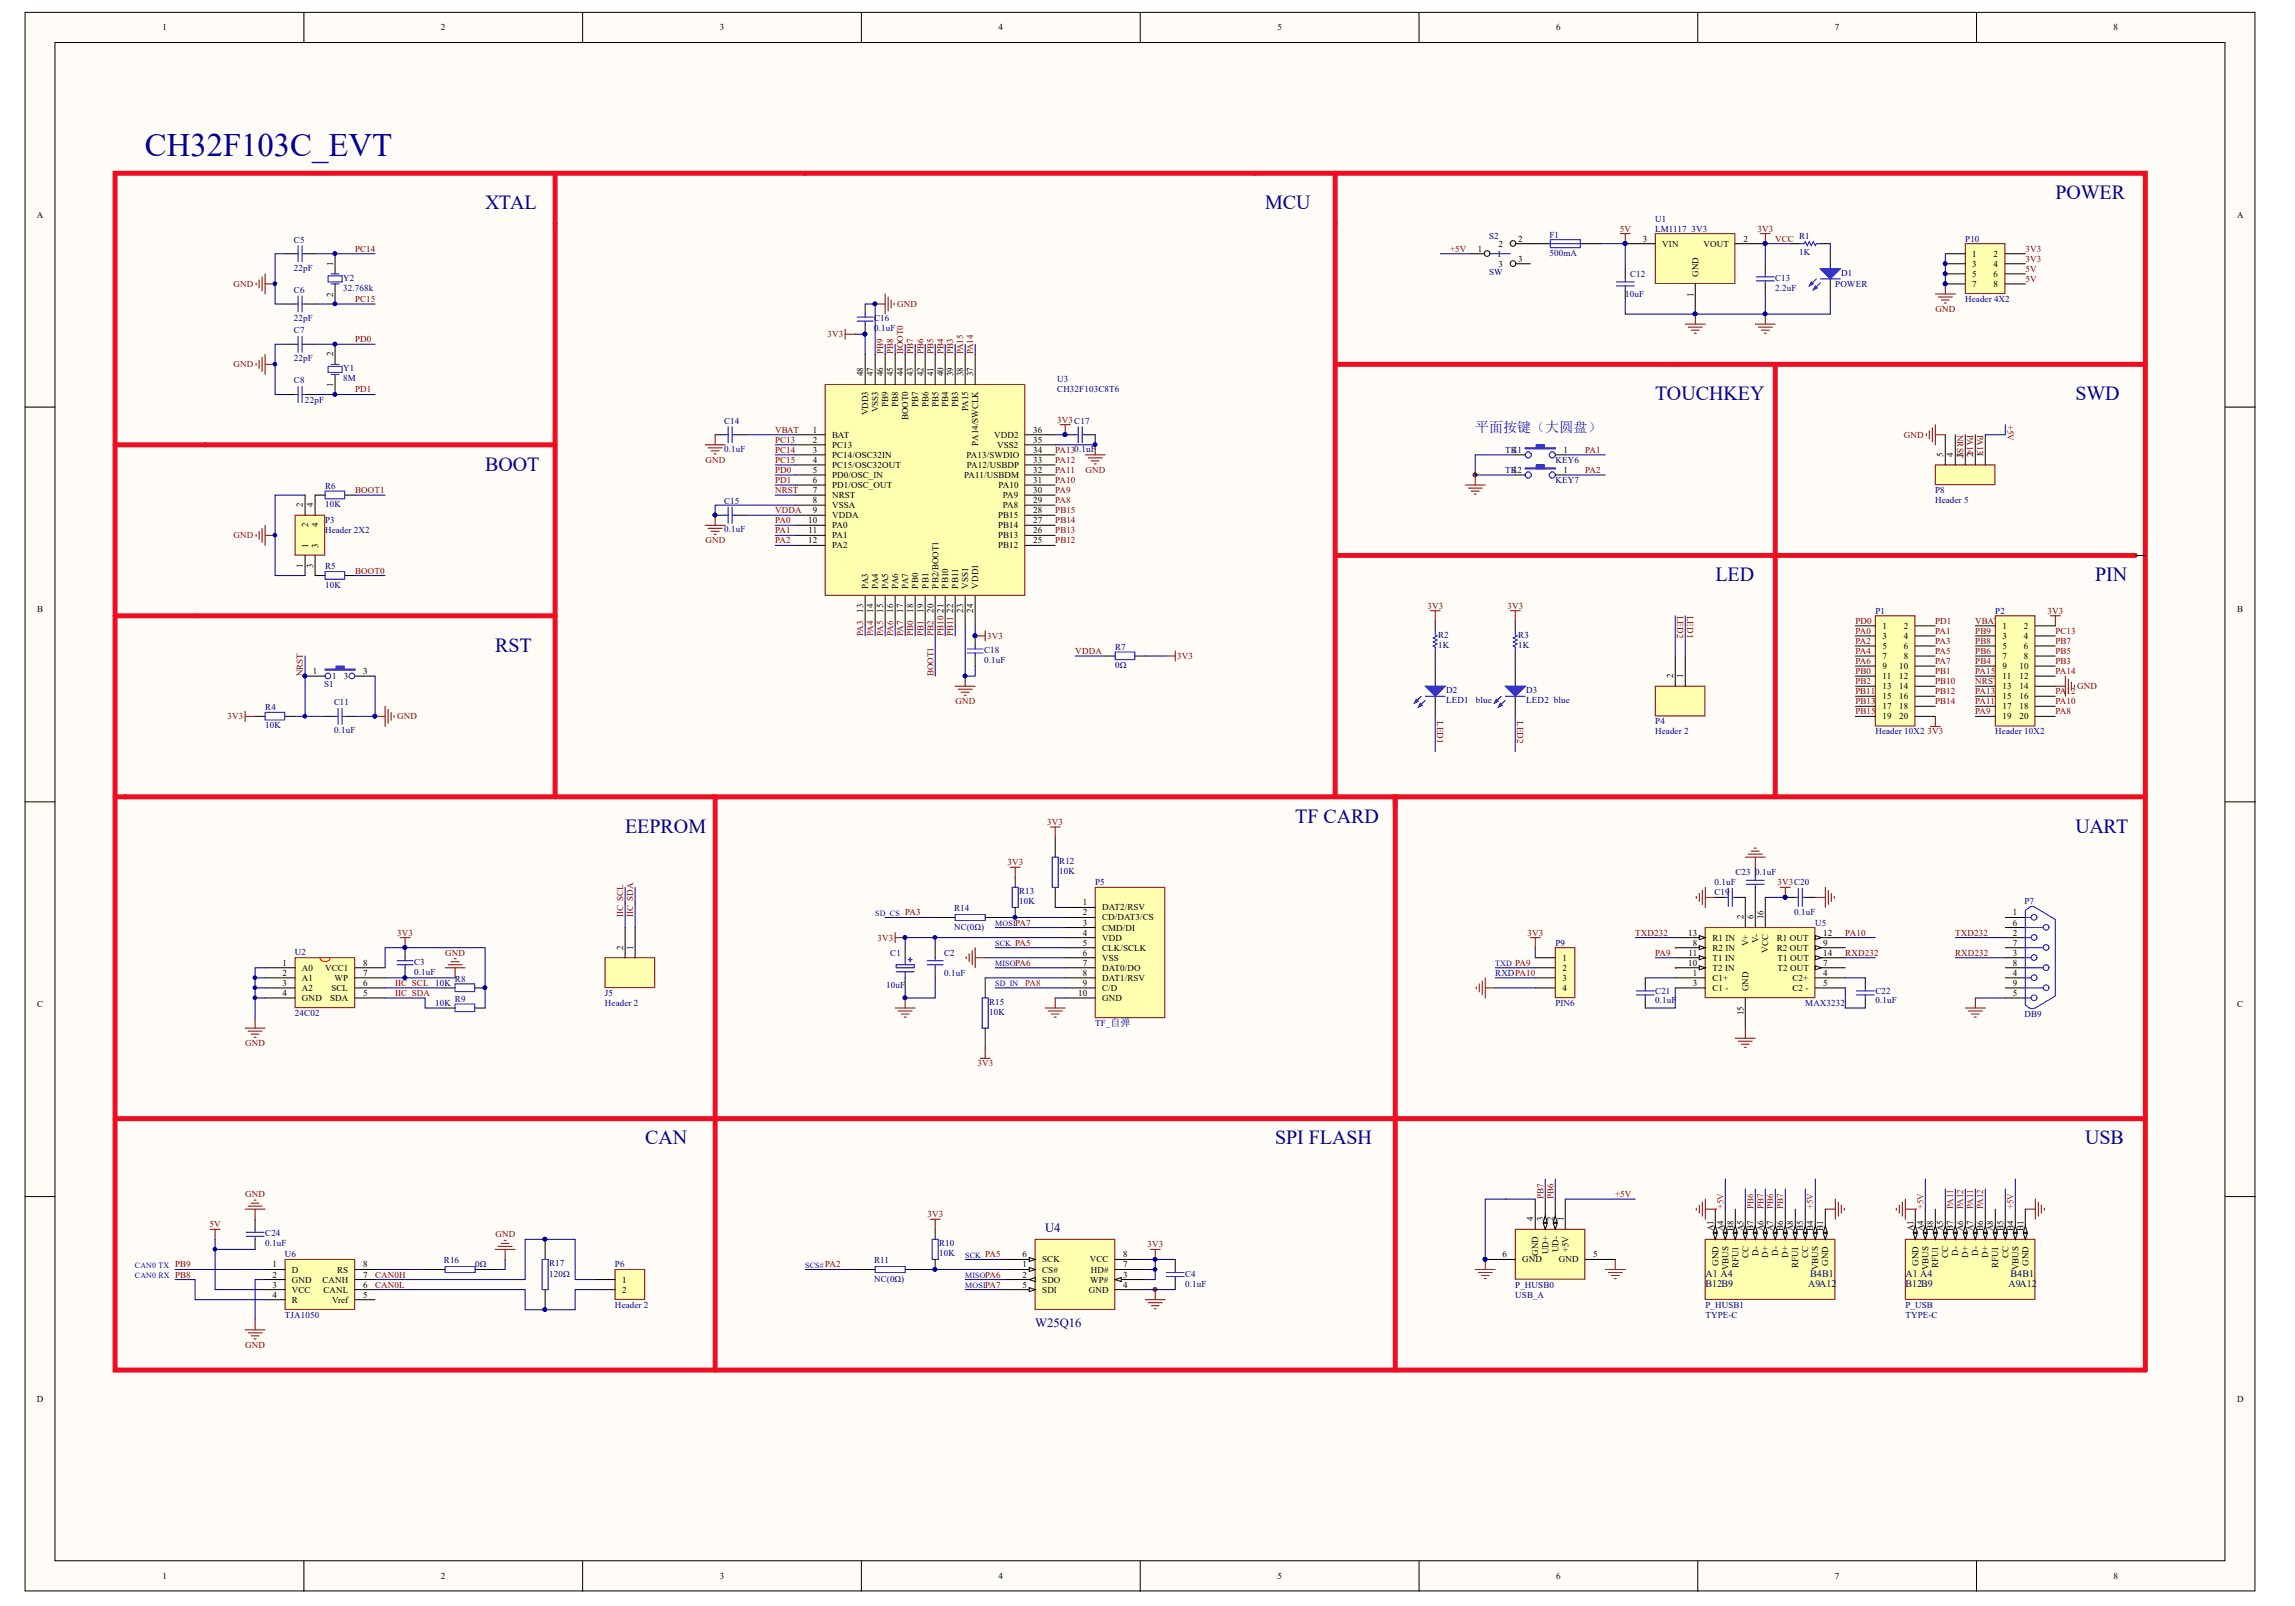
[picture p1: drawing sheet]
<svg xmlns="http://www.w3.org/2000/svg" width="289mm" height="202mm" viewBox="0 0 289 202" stroke-linecap="round" stroke-linejoin="round" font-family="sans-serif">
<defs><g id="words">
<text font-size="4.1" fill="#000080" x="18.3" y="19.7">CH32F103C_EVT</text>
<g font-size="2.5" fill="#000080">
<text x="61.1" y="26.3">XTAL</text>
<text x="159.3" y="26.3">MCU</text>
<text x="258.8" y="25.1">POWER</text>
<text x="208.4" y="50.4">TOUCHKEY</text>
<text x="261.3" y="50.4">SWD</text>
<text x="61.1" y="59.2">BOOT</text>
<text x="216" y="73.2">LED</text>
<text x="263.8" y="73.2">PIN</text>
<text x="62.3" y="82">RST</text>
<text x="78.7" y="104.8">EEPROM</text>
<text x="163" y="103.5">TF CARD</text>
<text x="261.3" y="104.8">UART</text>
<text x="81.2" y="144.1">CAN</text>
<text x="160.5" y="144.1">SPI FLASH</text>
<text x="262.5" y="144.1">USB</text>
</g>
<text font-size="1.8" fill="#00f" x="185.7" y="54.4">平面按键（大圆盘）</text>
<g font-size="1.6" fill="#000080">
<text x="131.6" y="155">U4</text>
<text x="130.3" y="167">W25Q16</text>
</g>
<g font-size="1.3" fill="#000080">
<text x="214.7" y="160.8">A1 A4</text>
<text x="227.9" y="160.8">B4B1</text>
<text x="239.9" y="160.8">A1 A4</text>
<text x="253.1" y="160.8">B4B1</text>
<text x="214.7" y="162">B12B9</text>
<text x="227.6" y="162">A9A12</text>
<text x="239.9" y="162">B12B9</text>
<text x="252.8" y="162">A9A12</text>
</g>
<g font-size="1.1">
<text x="20.4" y="3.8">1</text>
<text x="55.5" y="3.8">2</text>
<text x="90.6" y="3.8">3</text>
<text x="125.7" y="3.8">4</text>
<text x="160.8" y="3.8">5</text>
<text x="195.9" y="3.8">6</text>
<text x="231" y="3.8">7</text>
<text x="266.1" y="3.8">8</text>
<text x="4.6" y="27.4">A</text>
<text x="281.6" y="27.4">A</text>
<text x="41.9" y="33.5" transform="rotate(-90 41.9 33.5)">1</text>
<text x="186.1" y="31.7">1</text>
<text x="188.5" y="32.3">1</text>
<text x="188.7" y="31.1">2</text>
<text x="188.7" y="33.6">3</text>
<text x="191.1" y="30.4">2</text>
<text x="191.1" y="33">3</text>
<text x="206.8" y="30.4">3</text>
<text x="209.3" y="31.1">VIN</text>
<text x="213.8" y="34.8" transform="rotate(-90 213.8 34.8)">GND</text>
<text x="214.4" y="31.1">VOUT</text>
<text x="219.5" y="30.4">2</text>
<text x="248.3" y="32.3">1</text>
<text x="248.3" y="33.6">3</text>
<text x="248.3" y="34.8">5</text>
<text x="251" y="32.3">2</text>
<text x="251" y="33.6">4</text>
<text x="251" y="34.8">6</text>
<text x="41.9" y="37.3" transform="rotate(-90 41.9 37.3)">2</text>
<text x="213.2" y="37.3" transform="rotate(-90 213.2 37.3)">1</text>
<text x="248.3" y="36.1">7</text>
<text x="251" y="36.1">8</text>
<text x="41.9" y="44.9" transform="rotate(-90 41.9 44.9)">2</text>
<text x="108.7" y="47.4" transform="rotate(-90 108.7 47.4)">48</text>
<text x="109.9" y="47.4" transform="rotate(-90 109.9 47.4)">47</text>
<text x="111.2" y="47.4" transform="rotate(-90 111.2 47.4)">46</text>
<text x="112.5" y="47.4" transform="rotate(-90 112.5 47.4)">45</text>
<text x="113.7" y="47.4" transform="rotate(-90 113.7 47.4)">44</text>
<text x="115" y="47.4" transform="rotate(-90 115 47.4)">43</text>
<text x="116.2" y="47.4" transform="rotate(-90 116.2 47.4)">42</text>
<text x="117.5" y="47.4" transform="rotate(-90 117.5 47.4)">41</text>
<text x="118.8" y="47.4" transform="rotate(-90 118.8 47.4)">40</text>
<text x="120" y="47.4" transform="rotate(-90 120 47.4)">39</text>
<text x="121.2" y="47.4" transform="rotate(-90 121.2 47.4)">38</text>
<text x="122.5" y="47.4" transform="rotate(-90 122.5 47.4)">37</text>
<text x="41.9" y="48.7" transform="rotate(-90 41.9 48.7)">1</text>
<text x="109.3" y="52.3" transform="rotate(-90 109.3 52.3)">VDD3</text>
<text x="110.6" y="51.9" transform="rotate(-90 110.6 51.9)">VSS3</text>
<text x="111.8" y="51.2" transform="rotate(-90 111.8 51.2)">PB9</text>
<text x="113.1" y="51.2" transform="rotate(-90 113.1 51.2)">PB8</text>
<text x="114.3" y="52.9" transform="rotate(-90 114.3 52.9)">BOOT0</text>
<text x="115.6" y="51.2" transform="rotate(-90 115.6 51.2)">PB7</text>
<text x="116.9" y="51.2" transform="rotate(-90 116.9 51.2)">PB6</text>
<text x="118.1" y="51.2" transform="rotate(-90 118.1 51.2)">PB5</text>
<text x="119.4" y="51.2" transform="rotate(-90 119.4 51.2)">PB4</text>
<text x="120.6" y="51.2" transform="rotate(-90 120.6 51.2)">PB3</text>
<text x="121.9" y="51.7" transform="rotate(-90 121.9 51.7)">PA15</text>
<text x="102.3" y="54.5">1</text>
<text x="102.3" y="55.7">2</text>
<text x="102.3" y="57">3</text>
<text x="102.3" y="58.3">4</text>
<text x="102.3" y="59.5">5</text>
<text x="104.8" y="55.1">BAT</text>
<text x="104.8" y="56.4">PC13</text>
<text x="104.8" y="57.6">PC14/OSC32IN</text>
<text x="104.8" y="58.9">PC15/OSC32OUT</text>
<text x="121.7" y="57.6">PA13/SWDIO</text>
<text x="121.7" y="58.9">PA12/USBDP</text>
<text x="123.1" y="56.1" transform="rotate(-90 123.1 56.1)">PA14/SWCLK</text>
<text x="125.2" y="55.1">VDD2</text>
<text x="125.5" y="56.4">VSS2</text>
<text x="130.1" y="59.5">32</text>
<text x="130.1" y="58.3">33</text>
<text x="130.1" y="57">34</text>
<text x="130.1" y="55.7">35</text>
<text x="130.1" y="54.5">36</text>
<text x="190.4" y="57">3</text>
<text x="190.4" y="59.5">3</text>
<text x="196.8" y="57">1</text>
<text x="196.8" y="59.5">1</text>
<text x="244.6" y="57.5" transform="rotate(-90 244.6 57.5)">5</text>
<text x="245.9" y="57.5" transform="rotate(-90 245.9 57.5)">4</text>
<text x="247.2" y="57.5" transform="rotate(-90 247.2 57.5)">3</text>
<text x="248.4" y="57.5" transform="rotate(-90 248.4 57.5)">2</text>
<text x="249.7" y="57.5" transform="rotate(-90 249.7 57.5)">1</text>
<text x="38.1" y="63.9" transform="rotate(-90 38.1 63.9)">2</text>
<text x="39.4" y="63.9" transform="rotate(-90 39.4 63.9)">4</text>
<text x="101.7" y="65.9">10</text>
<text x="102.3" y="60.8">6</text>
<text x="102.3" y="62.1">7</text>
<text x="102.3" y="63.3">8</text>
<text x="102.3" y="64.6">9</text>
<text x="104.8" y="60.2">PD0/OSC_IN</text>
<text x="104.8" y="61.5">PD1/OSC_OUT</text>
<text x="104.8" y="62.7">NRST</text>
<text x="104.8" y="64">VSSA</text>
<text x="104.8" y="65.2">VDDA</text>
<text x="121.4" y="60.2">PA11/USBDM</text>
<text x="125.7" y="65.2">PB15</text>
<text x="125.7" y="61.5">PA10</text>
<text x="126.3" y="64">PA8</text>
<text x="126.3" y="62.7">PA9</text>
<text x="130.1" y="65.9">27</text>
<text x="130.1" y="64.6">28</text>
<text x="130.1" y="63.3">29</text>
<text x="130.1" y="62.1">30</text>
<text x="130.1" y="60.8">31</text>
<text x="38.1" y="71.5" transform="rotate(-90 38.1 71.5)">1</text>
<text x="38.8" y="69" transform="rotate(-90 38.8 69)">1</text>
<text x="38.8" y="66.3" transform="rotate(-90 38.8 66.3)">2</text>
<text x="39.4" y="71.5" transform="rotate(-90 39.4 71.5)">3</text>
<text x="40" y="69" transform="rotate(-90 40 69)">3</text>
<text x="40" y="66.3" transform="rotate(-90 40 66.3)">4</text>
<text x="101.7" y="68.4">12</text>
<text x="101.8" y="67.1">11</text>
<text x="104.8" y="66.5">PA0</text>
<text x="104.8" y="67.8">PA1</text>
<text x="104.8" y="69">PA2</text>
<text x="125.7" y="69">PB12</text>
<text x="125.7" y="67.8">PB13</text>
<text x="125.7" y="66.5">PB14</text>
<text x="130.1" y="68.4">25</text>
<text x="130.1" y="67.1">26</text>
<text x="4.7" y="77.1">B</text>
<text x="108.7" y="77.1" transform="rotate(-90 108.7 77.1)">13</text>
<text x="109.3" y="74.1" transform="rotate(-90 109.3 74.1)">PA3</text>
<text x="109.9" y="77.1" transform="rotate(-90 109.9 77.1)">14</text>
<text x="110.6" y="74.1" transform="rotate(-90 110.6 74.1)">PA4</text>
<text x="111.2" y="77.1" transform="rotate(-90 111.2 77.1)">15</text>
<text x="111.8" y="74.1" transform="rotate(-90 111.8 74.1)">PA5</text>
<text x="112.5" y="77.1" transform="rotate(-90 112.5 77.1)">16</text>
<text x="113.1" y="74.1" transform="rotate(-90 113.1 74.1)">PA6</text>
<text x="113.7" y="77.1" transform="rotate(-90 113.7 77.1)">17</text>
<text x="114.3" y="74.1" transform="rotate(-90 114.3 74.1)">PA7</text>
<text x="115" y="77.1" transform="rotate(-90 115 77.1)">18</text>
<text x="115.6" y="74.1" transform="rotate(-90 115.6 74.1)">PB0</text>
<text x="116.2" y="77.1" transform="rotate(-90 116.2 77.1)">19</text>
<text x="116.9" y="74.1" transform="rotate(-90 116.9 74.1)">PB1</text>
<text x="117.5" y="77.1" transform="rotate(-90 117.5 77.1)">20</text>
<text x="118.1" y="74.1" transform="rotate(-90 118.1 74.1)">PB2/BOOT1</text>
<text x="118.8" y="77.1" transform="rotate(-90 118.8 77.1)">21</text>
<text x="119.4" y="74.1" transform="rotate(-90 119.4 74.1)">PB10</text>
<text x="120" y="77.1" transform="rotate(-90 120 77.1)">22</text>
<text x="120.6" y="74.1" transform="rotate(-90 120.6 74.1)">PB11</text>
<text x="121.2" y="77.1" transform="rotate(-90 121.2 77.1)">23</text>
<text x="121.9" y="74.1" transform="rotate(-90 121.9 74.1)">VSS1</text>
<text x="122.5" y="77.1" transform="rotate(-90 122.5 77.1)">24</text>
<text x="123.1" y="74.1" transform="rotate(-90 123.1 74.1)">VDD1</text>
<text x="281.6" y="77.1">B</text>
<text x="237" y="79.2">1</text>
<text x="237" y="80.4">3</text>
<text x="237" y="81.7">5</text>
<text x="237" y="82.9">7</text>
<text x="239.7" y="79.2">2</text>
<text x="239.7" y="80.4">4</text>
<text x="239.7" y="81.7">6</text>
<text x="239.7" y="82.9">8</text>
<text x="252.1" y="79.2">1</text>
<text x="252.1" y="80.4">3</text>
<text x="252.1" y="81.7">5</text>
<text x="252.1" y="82.9">7</text>
<text x="254.8" y="79.2">2</text>
<text x="254.8" y="80.4">4</text>
<text x="254.8" y="81.7">6</text>
<text x="254.8" y="82.9">8</text>
<text x="39.4" y="84.9">1</text>
<text x="41.8" y="85.5">1</text>
<text x="43.3" y="85.5">3</text>
<text x="45.7" y="84.9">3</text>
<text x="210.7" y="85.4" transform="rotate(-90 210.7 85.4)">2</text>
<text x="211.9" y="85.4" transform="rotate(-90 211.9 85.4)">1</text>
<text x="237" y="84.2">9</text>
<text x="237" y="85.5">11</text>
<text x="237" y="86.8">13</text>
<text x="237" y="88">15</text>
<text x="237" y="89.3">17</text>
<text x="239.1" y="84.2">10</text>
<text x="239.1" y="85.5">12</text>
<text x="239.1" y="86.8">14</text>
<text x="239.1" y="88">16</text>
<text x="239.1" y="89.3">18</text>
<text x="252.1" y="84.2">9</text>
<text x="252.1" y="85.5">11</text>
<text x="252.1" y="86.8">13</text>
<text x="252.1" y="88">15</text>
<text x="252.1" y="89.3">17</text>
<text x="254.2" y="84.2">10</text>
<text x="254.2" y="85.5">12</text>
<text x="254.2" y="86.8">14</text>
<text x="254.2" y="88">16</text>
<text x="254.2" y="89.3">18</text>
<text x="237" y="90.5">19</text>
<text x="239.1" y="90.5">20</text>
<text x="252.1" y="90.5">19</text>
<text x="254.2" y="90.5">20</text>
<text x="136.3" y="114">1</text>
<text x="78.4" y="119.5" transform="rotate(-90 78.4 119.5)">2</text>
<text x="79.7" y="119.5" transform="rotate(-90 79.7 119.5)">1</text>
<text x="136.3" y="115.2">2</text>
<text x="136.3" y="116.5">3</text>
<text x="136.3" y="117.8">4</text>
<text x="136.3" y="119">5</text>
<text x="138.7" y="114.6">DAT2/RSV</text>
<text x="138.7" y="115.8">CD/DAT3/CS</text>
<text x="138.7" y="117.2">CMD/DI</text>
<text x="138.7" y="118.4">VDD</text>
<text x="138.7" y="119.7">CLK/SCLK</text>
<text x="212.5" y="117.8">13</text>
<text x="213.1" y="119">8</text>
<text x="215.6" y="118.4">R1 IN</text>
<text x="215.6" y="119.7">R2 IN</text>
<text x="219.5" y="115.7" transform="rotate(-90 219.5 115.7)">2</text>
<text x="220.1" y="119.1" transform="rotate(-90 220.1 119.1)">V+</text>
<text x="220.7" y="115.7" transform="rotate(-90 220.7 115.7)">6</text>
<text x="221.4" y="118.7" transform="rotate(-90 221.4 118.7)">V-</text>
<text x="222" y="115.7" transform="rotate(-90 222 115.7)">16</text>
<text x="222.6" y="120" transform="rotate(-90 222.6 120)">VCC</text>
<text x="223.7" y="118.4">R1 OUT</text>
<text x="223.7" y="119.7">R2 OUT</text>
<text x="229.5" y="117.8">12</text>
<text x="229.5" y="119">9</text>
<text x="253.4" y="115.2">1</text>
<text x="253.4" y="116.5">6</text>
<text x="253.4" y="117.8">2</text>
<text x="253.4" y="119">7</text>
<text x="35.6" y="125.3">4</text>
<text x="35.6" y="124.1">3</text>
<text x="35.6" y="122.8">2</text>
<text x="35.6" y="121.6">1</text>
<text x="38" y="126">GND</text>
<text x="38" y="124.7">A2</text>
<text x="38" y="123.5">A1</text>
<text x="38" y="122.2">A0</text>
<text x="40.9" y="122.2">VCC1</text>
<text x="41.6" y="126">SDA</text>
<text x="41.7" y="124.7">SCL</text>
<text x="42.1" y="123.5">WP</text>
<text x="45.7" y="121.6">8</text>
<text x="45.7" y="122.8">7</text>
<text x="45.7" y="124.1">6</text>
<text x="45.7" y="125.3">5</text>
<text x="135.7" y="125.3">10</text>
<text x="136.3" y="120.3">6</text>
<text x="136.3" y="121.6">7</text>
<text x="136.3" y="122.8">8</text>
<text x="136.3" y="124.1">9</text>
<text x="138.7" y="120.9">VSS</text>
<text x="138.7" y="122.2">DAT0/DO</text>
<text x="138.7" y="123.5">DAT1/RSV</text>
<text x="138.7" y="124.7">C/D</text>
<text x="138.7" y="126">GND</text>
<text x="196.7" y="120.9">1</text>
<text x="196.7" y="122.2">2</text>
<text x="196.7" y="123.5">3</text>
<text x="196.7" y="124.7">4</text>
<text x="212.5" y="121.6">10</text>
<text x="212.6" y="120.3">11</text>
<text x="213.1" y="122.8">1</text>
<text x="213.1" y="124.1">3</text>
<text x="215.6" y="120.9">T1 IN</text>
<text x="215.6" y="122.2">T2 IN</text>
<text x="215.6" y="123.5">C1+</text>
<text x="215.6" y="124.7">C1 -</text>
<text x="220.1" y="124.7" transform="rotate(-90 220.1 124.7)">GND</text>
<text x="223.8" y="120.9">T1 OUT</text>
<text x="223.8" y="122.2">T2 OUT</text>
<text x="225.7" y="123.5">C2+</text>
<text x="225.7" y="124.7">C2 -</text>
<text x="229.5" y="120.3">14</text>
<text x="229.5" y="121.6">7</text>
<text x="229.5" y="122.8">4</text>
<text x="229.5" y="124.1">5</text>
<text x="253.4" y="120.3">3</text>
<text x="253.4" y="121.6">8</text>
<text x="253.4" y="122.8">4</text>
<text x="253.4" y="124.1">9</text>
<text x="253.4" y="125.3">5</text>
<text x="4.7" y="126.8">C</text>
<text x="219.5" y="127.7" transform="rotate(-90 219.5 127.7)">15</text>
<text x="281.6" y="126.8">C</text>
<text x="193" y="153.7" transform="rotate(-90 193 153.7)">4</text>
<text x="194.3" y="153.7" transform="rotate(-90 194.3 153.7)">3</text>
<text x="195.6" y="153.7" transform="rotate(-90 195.6 153.7)">2</text>
<text x="196.8" y="153.7" transform="rotate(-90 196.8 153.7)">1</text>
<text x="215.7" y="155" transform="rotate(-90 215.7 155)">A1</text>
<text x="217" y="155" transform="rotate(-90 217 155)">A4</text>
<text x="218.2" y="155" transform="rotate(-90 218.2 155)">B8</text>
<text x="219.5" y="155" transform="rotate(-90 219.5 155)">A5</text>
<text x="220.7" y="155" transform="rotate(-90 220.7 155)">B7</text>
<text x="222" y="155" transform="rotate(-90 222 155)">A6</text>
<text x="223.2" y="155" transform="rotate(-90 223.2 155)">A7</text>
<text x="224.5" y="155" transform="rotate(-90 224.5 155)">B6</text>
<text x="225.8" y="155" transform="rotate(-90 225.8 155)">A8</text>
<text x="227" y="155" transform="rotate(-90 227 155)">B5</text>
<text x="228.3" y="155" transform="rotate(-90 228.3 155)">B4</text>
<text x="229.5" y="155" transform="rotate(-90 229.5 155)">B1</text>
<text x="240.9" y="155" transform="rotate(-90 240.9 155)">A1</text>
<text x="242.2" y="155" transform="rotate(-90 242.2 155)">A4</text>
<text x="243.4" y="155" transform="rotate(-90 243.4 155)">B8</text>
<text x="244.6" y="155" transform="rotate(-90 244.6 155)">A5</text>
<text x="245.9" y="155" transform="rotate(-90 245.9 155)">B7</text>
<text x="247.2" y="155" transform="rotate(-90 247.2 155)">A6</text>
<text x="248.4" y="155" transform="rotate(-90 248.4 155)">A7</text>
<text x="249.7" y="155" transform="rotate(-90 249.7 155)">B6</text>
<text x="250.9" y="155" transform="rotate(-90 250.9 155)">A8</text>
<text x="252.2" y="155" transform="rotate(-90 252.2 155)">B5</text>
<text x="253.5" y="155" transform="rotate(-90 253.5 155)">B4</text>
<text x="254.7" y="155" transform="rotate(-90 254.7 155)">B1</text>
<text x="34.3" y="159.5">1</text>
<text x="34.3" y="160.8">2</text>
<text x="36.8" y="160.2">D</text>
<text x="36.8" y="161.5">GND</text>
<text x="40.6" y="161.5">CANH</text>
<text x="42.4" y="160.2">RS</text>
<text x="45.7" y="159.5">8</text>
<text x="45.7" y="160.8">7</text>
<text x="78.3" y="161.5">1</text>
<text x="128.7" y="158.3">6</text>
<text x="128.7" y="160.8">2</text>
<text x="128.7" y="159.5">1</text>
<text x="131.2" y="158.9">SCK</text>
<text x="131.2" y="161.5">SDO</text>
<text x="131.2" y="160.2">CS#</text>
<text x="137.2" y="158.9">VCC</text>
<text x="137.2" y="161.5">WP#</text>
<text x="137.3" y="160.2">HD#</text>
<text x="141.4" y="158.3">8</text>
<text x="141.4" y="159.5">7</text>
<text x="141.4" y="160.8">3</text>
<text x="189.2" y="158.3">6</text>
<text x="191.6" y="158.9">GND</text>
<text x="193.7" y="158.1" transform="rotate(-90 193.7 158.1)">GND</text>
<text x="194.9" y="157.9" transform="rotate(-90 194.9 157.9)">UD+</text>
<text x="196.2" y="157.6" transform="rotate(-90 196.2 157.6)">UD-</text>
<text x="196.2" y="158.9">GND</text>
<text x="197.5" y="157.6" transform="rotate(-90 197.5 157.6)">+5V</text>
<text x="200.6" y="158.3">5</text>
<text x="216.3" y="159.4" transform="rotate(-90 216.3 159.4)">GND</text>
<text x="217.6" y="159.9" transform="rotate(-90 217.6 159.9)">VBUS</text>
<text x="218.9" y="159.6" transform="rotate(-90 218.9 159.6)">RFU1</text>
<text x="220.1" y="158.4" transform="rotate(-90 220.1 158.4)">CC</text>
<text x="221.4" y="158.1" transform="rotate(-90 221.4 158.1)">D-</text>
<text x="222.6" y="158.3" transform="rotate(-90 222.6 158.3)">D+</text>
<text x="223.9" y="158.1" transform="rotate(-90 223.9 158.1)">D-</text>
<text x="225.1" y="158.3" transform="rotate(-90 225.1 158.3)">D+</text>
<text x="226.4" y="159.6" transform="rotate(-90 226.4 159.6)">RFU1</text>
<text x="227.6" y="158.4" transform="rotate(-90 227.6 158.4)">CC</text>
<text x="228.9" y="159.9" transform="rotate(-90 228.9 159.9)">VBUS</text>
<text x="230.2" y="159.4" transform="rotate(-90 230.2 159.4)">GND</text>
<text x="241.5" y="159.4" transform="rotate(-90 241.5 159.4)">GND</text>
<text x="242.8" y="159.9" transform="rotate(-90 242.8 159.9)">VBUS</text>
<text x="244" y="159.6" transform="rotate(-90 244 159.6)">RFU1</text>
<text x="245.3" y="158.4" transform="rotate(-90 245.3 158.4)">CC</text>
<text x="246.5" y="158.1" transform="rotate(-90 246.5 158.1)">D-</text>
<text x="247.8" y="158.3" transform="rotate(-90 247.8 158.3)">D+</text>
<text x="249.1" y="158.1" transform="rotate(-90 249.1 158.1)">D-</text>
<text x="250.3" y="158.3" transform="rotate(-90 250.3 158.3)">D+</text>
<text x="251.6" y="159.6" transform="rotate(-90 251.6 159.6)">RFU1</text>
<text x="252.8" y="158.4" transform="rotate(-90 252.8 158.4)">CC</text>
<text x="254.1" y="159.9" transform="rotate(-90 254.1 159.9)">VBUS</text>
<text x="255.4" y="159.4" transform="rotate(-90 255.4 159.4)">GND</text>
<text x="34.3" y="162.1">3</text>
<text x="34.3" y="163.3">4</text>
<text x="36.8" y="162.7">VCC</text>
<text x="36.8" y="164">R</text>
<text x="40.7" y="162.7">CANL</text>
<text x="41.8" y="164">Vref</text>
<text x="45.7" y="162.1">6</text>
<text x="45.7" y="163.3">5</text>
<text x="78.3" y="162.7">2</text>
<text x="128.7" y="162.1">5</text>
<text x="131.2" y="162.7">SDI</text>
<text x="137.1" y="162.7">GND</text>
<text x="141.4" y="162.1">4</text>
<text x="4.6" y="176.5">D</text>
<text x="281.6" y="176.5">D</text>
<text x="20.4" y="198.8">1</text>
<text x="55.5" y="198.8">2</text>
<text x="90.6" y="198.8">3</text>
<text x="125.7" y="198.8">4</text>
<text x="160.8" y="198.8">5</text>
<text x="195.9" y="198.8">6</text>
<text x="231" y="198.8">7</text>
<text x="266.1" y="198.8">8</text>
</g>
<g font-size="1.1" fill="#000080">
<text x="195.1" y="29.9">F1</text>
<text x="208.4" y="27.9">U1</text>
<text x="208.4" y="29.2">LM1117_3V3</text>
<text x="37" y="30.6">C5</text>
<text x="37" y="34.1">22pF</text>
<text x="43.2" y="35.4">Y2</text>
<text x="187.5" y="30.1">S2</text>
<text x="187.5" y="34.6">SW</text>
<text x="195.1" y="32.2">500mA</text>
<text x="205.2" y="34.8">C12</text>
<text x="223.5" y="35.4">C13</text>
<text x="226.5" y="32.1">1K</text>
<text x="226.5" y="30.1">R1</text>
<text x="231.8" y="34.7">D1</text>
<text x="247.4" y="30.4">P10</text>
<text x="37" y="36.9">C6</text>
<text x="37" y="40.4">22pF</text>
<text x="37" y="42">C7</text>
<text x="43.2" y="36.6">32.768k</text>
<text x="110.1" y="40.4">C16</text>
<text x="110.1" y="41.7">0.1uF</text>
<text x="204.6" y="37.4">10uF</text>
<text x="223.5" y="36.6">2.2uF</text>
<text x="231.1" y="36.1">POWER</text>
<text x="247.4" y="38">Header 4X2</text>
<text x="37" y="45.5">22pF</text>
<text x="43.2" y="46.7">Y1</text>
<text x="37" y="48.3">C8</text>
<text x="38.4" y="50.7">22pF</text>
<text x="43.2" y="48">8M</text>
<text x="91.2" y="53.3">C14</text>
<text x="133.1" y="48.1">U3</text>
<text x="133.1" y="49.4">CH32F103C8T6</text>
<text x="91.2" y="56.9">0.1uF</text>
<text x="189.5" y="57">TK1</text>
<text x="189.5" y="59.5">TK2</text>
<text x="195.8" y="58.3">KEY6</text>
<text x="40.9" y="65.9">P3</text>
<text x="40.9" y="61.6">R6</text>
<text x="40.9" y="63.9">10K</text>
<text x="91.2" y="63.5">C15</text>
<text x="195.8" y="60.8">KEY7</text>
<text x="243.6" y="62.1">P8</text>
<text x="243.6" y="63.3">Header 5</text>
<text x="40.9" y="67.1">Header 2X2</text>
<text x="40.9" y="71.7">R5</text>
<text x="91.2" y="67">0.1uF</text>
<text x="40.9" y="74">10K</text>
<text x="236.1" y="77.3">P1</text>
<text x="251.2" y="77.3">P2</text>
<text x="123.9" y="82.2">C18</text>
<text x="123.9" y="83.5">0.1uF</text>
<text x="140.4" y="81.8">R7</text>
<text x="181" y="81.5">1K</text>
<text x="181" y="80.3">R2</text>
<text x="191.1" y="81.5">1K</text>
<text x="191.1" y="80.3">R3</text>
<text x="33.4" y="89.4">R4</text>
<text x="40.8" y="86.5">S1</text>
<text x="42.1" y="88.8">C11</text>
<text x="140.4" y="84.1">0Ω</text>
<text x="182.1" y="87.3">D2</text>
<text x="182.1" y="88.5">LED1</text>
<text x="185.8" y="88.5">blue</text>
<text x="192.2" y="87.3">D3</text>
<text x="192.2" y="88.5">LED2 blue</text>
<text x="33.4" y="91.7">10K</text>
<text x="42.1" y="92.3">0.1uF</text>
<text x="208.4" y="91.2">P4</text>
<text x="208.4" y="92.4">Header 2</text>
<text x="236.1" y="92.4">Header 10X2</text>
<text x="251.2" y="92.4">Header 10X2</text>
<text x="128.3" y="112.6">R13</text>
<text x="128.3" y="113.8">10K</text>
<text x="133.4" y="108.8">R12</text>
<text x="133.4" y="110">10K</text>
<text x="137.9" y="111.4">P5</text>
<text x="215.8" y="112.7">C19</text>
<text x="215.8" y="111.4">0.1uF</text>
<text x="218.5" y="110.2">C23</text>
<text x="221" y="110.2">0.1uF</text>
<text x="254.9" y="113.8">P7</text>
<text x="120.1" y="114.7">R14</text>
<text x="120.1" y="117">NC(0Ω)</text>
<text x="195.8" y="119">P9</text>
<text x="225.9" y="115.2">0.1uF</text>
<text x="228.5" y="116.5">U5</text>
<text x="37.1" y="120.2">U2</text>
<text x="52.1" y="121.4">C3</text>
<text x="52.1" y="122.7">0.1uF</text>
<text x="54.8" y="124.1">10K</text>
<text x="57.3" y="123.6">R8</text>
<text x="76.2" y="125.3">J5</text>
<text x="111.6" y="124.3">10uF</text>
<text x="112.1" y="120.3">C1</text>
<text x="118.8" y="122.8">0.1uF</text>
<text x="118.8" y="120.3">C2</text>
<text x="208.4" y="125.1">C21</text>
<text x="236.1" y="125.1">C22</text>
<text x="37.1" y="127.9">24C02</text>
<text x="54.8" y="126.6">10K</text>
<text x="57.3" y="126.1">R9</text>
<text x="76.2" y="126.6">Header 2</text>
<text x="124.5" y="126.5">R15</text>
<text x="124.5" y="127.8">10K</text>
<text x="137.9" y="129.2">TF_自弹</text>
<text x="195.8" y="126.6">PIN6</text>
<text x="208.4" y="126.2">0.1uF</text>
<text x="227.3" y="126.6">MAX3232</text>
<text x="236.1" y="126.2">0.1uF</text>
<text x="254.9" y="128">DB9</text>
<text x="33.4" y="155.6">C24</text>
<text x="33.4" y="156.9">0.1uF</text>
<text x="35.9" y="158.3">U6</text>
<text x="55.9" y="159">R16</text>
<text x="59.8" y="159.5">0Ω</text>
<text x="69.1" y="159.4">R17</text>
<text x="69.1" y="160.7">120Ω</text>
<text x="77.4" y="159.5">P6</text>
<text x="110.1" y="159">R11</text>
<text x="110.1" y="161.3">NC(0Ω)</text>
<text x="118.2" y="156.9">R10</text>
<text x="118.2" y="158.1">10K</text>
<text x="149.2" y="160.7">C4</text>
<text x="149.2" y="162">0.1uF</text>
<text x="35.9" y="165.9">TJA1050</text>
<text x="77.4" y="164.6">Header 2</text>
<text x="190.8" y="162.1">P_HUSB0</text>
<text x="190.8" y="163.3">USB_A</text>
<text x="214.7" y="164.6">P_HUSB1</text>
<text x="214.7" y="165.9">TYPE-C</text>
<text x="239.9" y="164.6">P_USB</text>
<text x="239.9" y="165.9">TYPE-C</text>
</g>
<g font-size="1.1" fill="#800000">
<text x="203.9" y="29.2">5V</text>
<text x="221.3" y="29.2">3V3</text>
<text x="44.7" y="31.7">PC14</text>
<text x="182.6" y="31.7">+5V</text>
<text x="223.5" y="30.4">VCC</text>
<text x="255" y="31.7">3V3</text>
<text x="255" y="33">3V3</text>
<text x="255" y="34.2">5V</text>
<text x="255" y="35.5">5V</text>
<text x="29.4" y="36.1">GND</text>
<text x="44.7" y="38">PC15</text>
<text x="113" y="38.6">GND</text>
<text x="243.7" y="39.3">GND</text>
<text x="29.4" y="46.2">GND</text>
<text x="44.7" y="43.1">PD0</text>
<text x="104.2" y="42.5">3V3</text>
<text x="111.2" y="44.6" transform="rotate(-90 111.2 44.6)">PB9</text>
<text x="112.5" y="44.6" transform="rotate(-90 112.5 44.6)">PB8</text>
<text x="113.7" y="44.6" transform="rotate(-90 113.7 44.6)">BOOT0</text>
<text x="115" y="44.6" transform="rotate(-90 115 44.6)">PB7</text>
<text x="116.2" y="44.6" transform="rotate(-90 116.2 44.6)">PB6</text>
<text x="117.5" y="44.6" transform="rotate(-90 117.5 44.6)">PB5</text>
<text x="118.8" y="44.6" transform="rotate(-90 118.8 44.6)">PB4</text>
<text x="120" y="44.6" transform="rotate(-90 120 44.6)">PB3</text>
<text x="121.2" y="44.6" transform="rotate(-90 121.2 44.6)">PA15</text>
<text x="122.5" y="44.6" transform="rotate(-90 122.5 44.6)">PA14</text>
<text x="44.7" y="49.4">PD1</text>
<text x="133.1" y="53.2">3V3C17</text>
<text x="252.7" y="53.5" transform="rotate(90 252.7 53.5)">+5V</text>
<text x="88.8" y="58.3">GND</text>
<text x="97.6" y="54.5">VBAT</text>
<text x="97.6" y="55.7">PC13</text>
<text x="97.6" y="57">PC14</text>
<text x="97.6" y="58.3">PC15</text>
<text x="97.6" y="59.5">PD0</text>
<text x="132.9" y="57">PA130.1uF</text>
<text x="132.9" y="58.3">PA12</text>
<text x="132.9" y="59.5">PA11</text>
<text x="136.6" y="59.5">GND</text>
<text x="199.6" y="59.5">PA2</text>
<text x="199.6" y="57">PA1</text>
<text x="239.7" y="55.1">GND</text>
<text x="246.4" y="54.7" transform="rotate(90 246.4 54.7)">NRST</text>
<text x="247.7" y="54.7" transform="rotate(90 247.7 54.7)">PA14</text>
<text x="248.9" y="54.7" transform="rotate(90 248.9 54.7)">PA13</text>
<text x="44.7" y="62.1">BOOT1</text>
<text x="97.6" y="60.8">PD1</text>
<text x="97.6" y="62.1">NRST</text>
<text x="97.6" y="65.9">PA0</text>
<text x="97.6" y="64.6">VDDA</text>
<text x="132.9" y="60.8">PA10</text>
<text x="132.9" y="62.1">PA9</text>
<text x="132.9" y="63.3">PA8</text>
<text x="132.9" y="64.6">PB15</text>
<text x="132.9" y="65.9">PB14</text>
<text x="29.4" y="67.8">GND</text>
<text x="88.8" y="68.4">GND</text>
<text x="97.6" y="67.1">PA1</text>
<text x="97.6" y="68.4">PA2</text>
<text x="132.9" y="67.1">PB13</text>
<text x="132.9" y="68.4">PB12</text>
<text x="44.7" y="72.2">BOOT0</text>
<text x="179.7" y="76.6">3V3</text>
<text x="189.8" y="76.6">3V3</text>
<text x="211.2" y="77.5" transform="rotate(90 211.2 77.5)">LED2</text>
<text x="212.4" y="77.5" transform="rotate(90 212.4 77.5)">LED1</text>
<text x="257.8" y="77.3">3V3</text>
<text x="108.7" y="80" transform="rotate(-90 108.7 80)">PA3</text>
<text x="109.9" y="80" transform="rotate(-90 109.9 80)">PA4</text>
<text x="111.2" y="80" transform="rotate(-90 111.2 80)">PA5</text>
<text x="112.5" y="80" transform="rotate(-90 112.5 80)">PA6</text>
<text x="113.7" y="80" transform="rotate(-90 113.7 80)">PA7</text>
<text x="115" y="80" transform="rotate(-90 115 80)">PB0</text>
<text x="116.2" y="80" transform="rotate(-90 116.2 80)">PB1</text>
<text x="117.5" y="80" transform="rotate(-90 117.5 80)">PB2</text>
<text x="118.8" y="80" transform="rotate(-90 118.8 80)">PB10</text>
<text x="120" y="80" transform="rotate(-90 120 80)">PB11</text>
<text x="124.3" y="80.4">3V3</text>
<text x="135.4" y="82.3">VDDA</text>
<text x="148.2" y="82.9">3V3</text>
<text x="233.6" y="79.8">PA0</text>
<text x="233.6" y="81">PA2</text>
<text x="233.6" y="82.3">PA4</text>
<text x="233.6" y="83.6">PA6</text>
<text x="233.6" y="78.5">PD0</text>
<text x="243.6" y="79.8">PA1</text>
<text x="243.6" y="81">PA3</text>
<text x="243.6" y="82.3">PA5</text>
<text x="243.6" y="83.6">PA7</text>
<text x="243.6" y="78.5">PD1</text>
<text x="248.7" y="83.6">PB4</text>
<text x="248.7" y="82.3">PB6</text>
<text x="248.7" y="81">PB8</text>
<text x="248.7" y="79.8">PB9</text>
<text x="248.7" y="78.5">VBAT</text>
<text x="258.8" y="83.6">PB3</text>
<text x="258.8" y="82.3">PB5</text>
<text x="258.8" y="81">PB7</text>
<text x="258.8" y="79.8">PC13</text>
<text x="38.1" y="85.1" transform="rotate(-90 38.1 85.1)">NRST</text>
<text x="117.5" y="85.1" transform="rotate(-90 117.5 85.1)">BOOT1</text>
<text x="120.3" y="88.7">GND</text>
<text x="233.6" y="84.9">PB0</text>
<text x="233.6" y="86.1">PB2</text>
<text x="233.6" y="87.4">PB11</text>
<text x="233.6" y="88.7">PB13</text>
<text x="233.6" y="89.9">PB15</text>
<text x="243.6" y="84.9">PB1</text>
<text x="243.6" y="86.1">PB10</text>
<text x="243.6" y="87.4">PB12</text>
<text x="243.6" y="88.7">PB14</text>
<text x="248.7" y="89.9">PA9</text>
<text x="248.7" y="88.7">PA11</text>
<text x="248.7" y="87.4">PA13</text>
<text x="248.7" y="84.9">PA15</text>
<text x="248.7" y="86.1">NRST</text>
<text x="258.8" y="89.9">PA8</text>
<text x="258.8" y="88.7">PA10</text>
<text x="258.8" y="87.4">PA</text>
<text x="258.8" y="84.9">PA14</text>
<text x="260.2" y="87.4">12</text>
<text x="261.5" y="86.8">GND</text>
<text x="28.6" y="90.5">3V3</text>
<text x="50" y="90.5">GND</text>
<text x="180.9" y="90.8" transform="rotate(90 180.9 90.8)">LED1</text>
<text x="191" y="90.8" transform="rotate(90 191 90.8)">LED2</text>
<text x="242.7" y="92.4">3V3</text>
<text x="131.8" y="103.8">3V3</text>
<text x="126.8" y="108.9">3V3</text>
<text x="223.8" y="111.4">3V3C20</text>
<text x="50" y="117.8">3V3</text>
<text x="78.4" y="115.5" transform="rotate(-90 78.4 115.5)">IIC_SCL</text>
<text x="79.7" y="115.5" transform="rotate(-90 79.7 115.5)">IIC_SDA</text>
<text x="110.5" y="118.4">3V3</text>
<text x="192.3" y="117.8">3V3</text>
<text x="205.9" y="117.8">TXD232</text>
<text x="232.3" y="117.8">PA10</text>
<text x="246.2" y="117.8">TXD232</text>
<text x="49.8" y="125.3">IIC_SDA</text>
<text x="49.8" y="124.1">IIC_SCL</text>
<text x="56.1" y="120.3">GND</text>
<text x="208.4" y="120.3">PA9</text>
<text x="232.3" y="120.3">RXD232</text>
<text x="246.2" y="120.3">RXD232</text>
<text x="30.9" y="131.7">GND</text>
<text x="123.1" y="134.2">3V3</text>
<text x="26.4" y="154.5">5V</text>
<text x="30.9" y="150.7">GND</text>
<text x="62.4" y="155.7">GND</text>
<text x="116.7" y="153.2">3V3</text>
<text x="194.3" y="150.9" transform="rotate(-90 194.3 150.9)">PB7</text>
<text x="195.6" y="150.9" transform="rotate(-90 195.6 150.9)">PB6</text>
<text x="203.3" y="150.7">+5V</text>
<text x="47.2" y="160.8">CAN0H</text>
<text x="144.5" y="157">3V3</text>
<text x="47.2" y="162.1">CAN0L</text>
<text x="30.9" y="169.7">GND</text>
</g>
<g font-size="1.1" fill="#781915">
<text x="129.1" y="124.1">PA8</text>
<text x="217" y="152.2" transform="rotate(-90 217 152.2)">+5V</text>
<text x="220.7" y="152.2" transform="rotate(-90 220.7 152.2)">PB6</text>
<text x="222" y="152.2" transform="rotate(-90 222 152.2)">PB7</text>
<text x="223.2" y="152.2" transform="rotate(-90 223.2 152.2)">PB6</text>
<text x="224.5" y="152.2" transform="rotate(-90 224.5 152.2)">PB7</text>
<text x="228.3" y="152.2" transform="rotate(-90 228.3 152.2)">+5V</text>
<text x="242.2" y="152.2" transform="rotate(-90 242.2 152.2)">+5V</text>
<text x="245.9" y="152.2" transform="rotate(-90 245.9 152.2)">PA11</text>
<text x="247.2" y="152.2" transform="rotate(-90 247.2 152.2)">PA12</text>
<text x="248.4" y="152.2" transform="rotate(-90 248.4 152.2)">PA11</text>
<text x="249.7" y="152.2" transform="rotate(-90 249.7 152.2)">PA12</text>
<text x="253.5" y="152.2" transform="rotate(-90 253.5 152.2)">+5V</text>
</g>
<text font-size="1.1" fill="#00f" x="188.2" y="122.8">RXDPA10</text>
<g font-size="1" fill="#00f">
<text x="110.2" y="115.3">SD_CS PA3</text>
<text x="125.3" y="116.5">MOSIPA7</text>
<text x="125.3" y="119">SCK PA5</text>
<text x="125.3" y="121.6">MISOPA6</text>
<text x="188.2" y="121.6">TXD PA9</text>
<text x="17" y="159.6">CAN0 TX PB9</text>
<text x="17" y="160.8">CAN0 RX PB8</text>
<text x="101.4" y="159.6">SCS#PA2</text>
<text x="121.5" y="158.3">SCK PA5</text>
<text x="121.5" y="160.8">MISOPA6</text>
<text x="121.5" y="162.1">MOSIPA7</text>
</g>
<text font-size="1" fill="#0000bf" x="125.3" y="124.1">SD_IN</text>
</g></defs>
<g fill="#fffcf8" stroke="#000" stroke-width=".13">
<path d="M3.2 1.6h280.7v198.6h-280.7z"/>
<path d="M6.9 5.4h273.2v191h-273.2z"/>
</g>
<g fill="none" stroke="#000" stroke-width=".13">
<path d="M38.3 1.6v3.8M73.3 1.6v3.8M108.4 1.6v3.8M143.5 1.6v3.8M178.6 1.6v3.8M213.7 1.6v3.8M248.8 1.6v3.8M3.2 51.2h3.7M280.2 51.2h3.7M3.2 100.9h3.7M280.2 100.9h3.7M3.2 150.6h3.7"/>
<path d="M280.2 150.6h3.7M38.3 196.5v3.8M73.3 196.5v3.8M108.4 196.5v3.8M143.5 196.5v3.8M178.6 196.5v3.8M213.7 196.5v3.8M248.8 196.5v3.8"/>
</g>
<g fill="#000080" stroke="#000080" stroke-width=".13">
<circle cx="145.4" cy="162.3" r=".23"/>
<circle cx="185.7" cy="59.8" r=".23"/>
</g>
<path d="M37.1 64.8h3.8v5.1h-3.8z" fill="#ffffb0" stroke="#800000" stroke-width=".13"/>
<g fill="none" stroke="#000" stroke-width=".13">
<path d="M35.9 38.3h1.2M35.9 31.9h1.2M38.4 38.3h1.3M38.4 31.9h1.3M42.2 31.9v2.6M42.2 35.7v2.6M185.1 31.9h2.5M192.6 30.7h2.6M198.9 30.7h2.6M204.6 33.8v1.3M204.6 36.4v1.2M222.2 33.2v1.3"/>
<path d="M222.2 35.7v1.3M225.4 30.7h1.2M229.2 30.7h1.2M230.4 31.3v2.5M230.4 35.1v2.5M35.9 43.3h1.2M35.9 49.7h1.2M38.4 43.3h1.3M38.4 49.7h1.3M42.2 43.3v2.6M42.2 47.1v2.6M38.4 62.3v2.5"/>
<path d="M38.4 69.9v2.5M39.7 69.9v2.5h1.2M40.9 62.3h-1.2v2.5M43.4 72.4h1.3M43.4 62.3h1.3M32.1 90.2h1.3M35.9 90.2h1.2M38.4 85.1h2.5M40.9 90.2h1.3M43.4 90.2h1.3M44.7 85.1h2.5"/>
</g>
<g fill="none" stroke="#000080" stroke-width=".13">
<path d="M35.9 31.9h-1.3v6.4h1.3M39.7 38.3h7.5M39.7 31.9h7.5M204.6 37.6v1.9h25.8v-1.9M230.4 30.7v.6M35.9 43.3h-1.3v6.4h1.3M39.7 43.3h7.5M39.7 49.7h7.5M38.4 62.3h-3.8v10.1h3.8M44.7 72.4h3.8M44.7 62.3h3.8M37.1 90.2h3.8"/>
<path d="M38.4 82.6v7.6M47.2 85.1v5.1h-2.5"/>
</g>
<g fill="none" stroke="#800000" stroke-width=".13">
<path d="M32.2 35.6v.3M32.6 35.2v1M33 34.8v1.8M33.4 34.5v2.5M33.4 35.7h1.2M204 29.4h1.2M204.6 29.4v1.3M213.4 39.5v1.3M221.6 29.4h1.3M222.2 29.4v1.3M222.2 39.5v1.3M32.2 45.7v.3"/>
<path d="M32.6 45.4v1M33 45v1.7M33.4 44.6v2.5M33.4 45.9h1.2M212.2 40.8h2.5M212.5 41.2h1.8M212.9 41.6h1M213.3 41.9h.3M221 40.8h2.5M221.4 41.2h1.7M221.7 41.6h1M222.1 41.9h.3"/>
<path d="M32.2 67.3v.2M32.6 66.9v1M33 66.5v1.8M33.4 66.1v2.5M33.4 67.4h1.2M30.9 90.2h1.2M30.9 89.5v1.3M47.2 90.2h1.3M48.5 88.9v2.5M48.9 89.3v1.8M49.2 89.7v1M49.6 90v.3"/>
</g>
<g fill="#000080" stroke="#000080" stroke-width=".13">
<circle cx="34.6" cy="67.4" r=".23"/>
<circle cx="38.4" cy="85.1" r=".23"/>
<circle cx="38.4" cy="90.2" r=".23"/>
<circle cx="47.2" cy="90.1" r=".23"/>
<circle cx="42.2" cy="31.9" r=".23"/>
<circle cx="42.2" cy="38.2" r=".23"/>
<circle cx="34.6" cy="35.7" r=".23"/>
<circle cx="42.2" cy="49.6" r=".23"/>
<circle cx="42.2" cy="43.3" r=".23"/>
<circle cx="34.6" cy="45.8" r=".23"/>
<circle cx="204.6" cy="30.6" r=".23"/>
<circle cx="222.2" cy="30.6" r=".23"/>
<circle cx="213.4" cy="39.5" r=".23"/>
<circle cx="222.2" cy="39.5" r=".23"/>
</g>
<g fill="none" stroke="#00f" stroke-width=".13">
<path d="M37.1 38.3h.4M37.1 31.9h.4M37.5 30.9v2M37.5 37.3v2M38 30.9v2M38 37.3v2M38 38.3h.4M38 31.9h.4M41.3 34.7h1.8v.8h-1.8zM41.7 35.7h1M41.7 34.5h1M195.2 30.2h3.7v1h-3.7z"/>
<path d="M195.2 30.7h3.7M203.5 36h2.2M203.5 35.5h2.2M204.6 35.1v.4M204.6 36v.4M221.1 35.4h2.3M221.1 34.8h2.3M222.2 34.5v.3M222.2 35.4v.3M226.6 30.7h.5l.2-.3 .2 .5 .3-.5 .2 .5 .3-.5 .2 .5 .2-.2h.5M228.7 35.1l-.9 .9M229.2 35.6l-.9 .9"/>
<path d="M229.2 35.1h2.5M37.1 43.3h.4M37.1 49.7h.4M37.5 42.3v2M37.5 48.6v2.1M38 42.3v2M38 48.6v2.1M38 43.3h.4M38 49.7h.4M41.3 46.1h1.8v.8h-1.8zM41.7 45.9h1M41.7 47.1h1"/>
<path d="M40.9 71.9h2.5v1h-2.5zM40.9 61.8h2.5v1h-2.5zM33.4 89.7h2.4v.9h-2.4zM42.2 90.2h.4M42.6 89.2v2M43.1 89.2v2M43.1 90.2h.3"/>
<circle cx="41.3" cy="85.1" r=".35"/>
<circle cx="44.3" cy="85.1" r=".36"/>
</g>
<g fill="#00f" stroke="#00f" stroke-width=".13">
<path d="M229.2 33.8h2.5l-1.3 1.3z"/>
<path d="M228.5 36l.3 .2-.5 .3z"/>
<path d="M228 35.5l.3 .2-.5 .3z"/>
<path d="M40.9 84.2h1.4v-.4h1v.4h1.4v.1h-3.8z" fill-rule="evenodd"/>
</g>
<circle cx="187.2" cy="31.9" r=".35" fill="#fffcf8" stroke="#000" stroke-width=".13"/>
<path d="M190.1 30.7h2.5" fill="none" stroke="#000" stroke-width=".13"/>
<circle cx="190.5" cy="30.6" r=".36" fill="#fffcf8" stroke="#000" stroke-width=".13"/>
<path d="M190.1 33.2h2.5" fill="none" stroke="#000" stroke-width=".13"/>
<circle cx="190.5" cy="33.2" r=".36" fill="#fffcf8" stroke="#000" stroke-width=".13"/>
<path d="M187.6 31.9h2.5" fill="none" stroke="#00f" stroke-width=".13"/>
<path d="M181.3 31.9h3.8M222.2 37v2.5" fill="none" stroke="#000080" stroke-width=".13"/>
<g fill="#000080" stroke="#000080" stroke-width=".13">
<circle cx="222.2" cy="39.5" r=".23"/>
<circle cx="187" cy="158.5" r=".23"/>
</g>
<path d="M185.7 159.8h2.5M187 158.5v1.3M202.1 159.8h2.5M203.4 158.5v1.3M186.1 160.2h1.8M186.5 160.5h1M186.9 160.9h.2M202.5 160.2h1.7M202.8 160.5h1.1M203.2 160.9h.3" fill="none" stroke="#800000" stroke-width=".13"/>
<path d="M189.5 150.9h.1" fill="none" stroke="#f00" stroke-width=".13"/>
<path d="M190.8 154.7h8.7v6.3h-8.7z" fill="#ffffb0" stroke="#800000" stroke-width=".13"/>
<path d="M187 158.5h3.8M193.3 150.9v3.8M194.5 150.9v3.8M197.1 150.9v3.8" fill="none" stroke="#000" stroke-width=".13"/>
<circle cx="187" cy="158.5" r=".23" fill="#000080" stroke="#000080" stroke-width=".13"/>
<g fill="#fffcf8" stroke="#000" stroke-width=".13">
<path d="M194.3 154h.5l-.3 .7z"/>
<path d="M194.5 153.1l.3 .7h-.5z"/>
</g>
<path d="M195.8 150.9v3.8" fill="none" stroke="#000" stroke-width=".13"/>
<g fill="#fffcf8" stroke="#000" stroke-width=".13">
<path d="M195.5 154h.5l-.2 .7z"/>
<path d="M195.8 153.1l.2 .7h-.5z"/>
</g>
<path d="M199.6 158.5h3.8" fill="none" stroke="#000" stroke-width=".13"/>
<circle cx="187" cy="158.5" r=".23" fill="#000080" stroke="#000080" stroke-width=".13"/>
<path d="M193.3 150.9h-6.3v7.6M194.5 148.4v2.5M195.8 148.4v2.5M197.1 150.9h8.8" fill="none" stroke="#000080" stroke-width=".13"/>
<path d="M208.4 86.4h6.2v3.7h-6.2z" fill="#ffffb0" stroke="#800000" stroke-width=".13"/>
<path d="M210.9 82.6v3.8M212.2 82.6v3.8" fill="none" stroke="#000" stroke-width=".13"/>
<path d="M210.9 77.5v5.1M212.2 77.5v5.1M217.2 148.4v3.8M219.7 149.7v2.5M221 149.7v2.5M222.2 149.7v2.5M223.5 149.7v2.5M224.8 149.7v2.5M227.3 149.7v2.5M228.5 148.4v3.8" fill="none" stroke="#000080" stroke-width=".13"/>
<path d="M213.6 152.1v.2M213.9 151.7v1M214.3 151.3v1.8M214.7 150.9v2.6M214.7 152.2h1.2M229.8 152.2h1.3M231.1 150.9v2.6M231.4 151.3v1.8M231.8 151.7v1M232.2 152.1v.2" fill="none" stroke="#800000" stroke-width=".13"/>
<path d="M214.7 156h16.3v7.5h-16.3z" fill="#ffffb0" stroke="#800000" stroke-width=".13"/>
<path d="M229.8 152.2v3.8" fill="none" stroke="#000" stroke-width=".13"/>
<g fill="#fffcf8" stroke="#000" stroke-width=".13">
<path d="M229.5 155.2h.5l-.2 .8z"/>
<path d="M229.8 154.3l.2 .8h-.5z"/>
</g>
<path d="M228.5 152.2v3.8" fill="none" stroke="#000" stroke-width=".13"/>
<g fill="#fffcf8" stroke="#000" stroke-width=".13">
<path d="M228.3 155.2h.5l-.3 .8z"/>
<path d="M228.5 154.3l.3 .8h-.5z"/>
</g>
<path d="M227.3 152.2v3.8" fill="none" stroke="#000" stroke-width=".13"/>
<g fill="#fffcf8" stroke="#000" stroke-width=".13">
<path d="M227 155.2h.5l-.2 .8z"/>
<path d="M227.3 154.3l.2 .8h-.5z"/>
</g>
<path d="M224.8 152.2v3.8" fill="none" stroke="#000" stroke-width=".13"/>
<g fill="#fffcf8" stroke="#000" stroke-width=".13">
<path d="M224.5 155.2h.5l-.2 .8z"/>
<path d="M224.8 154.3l.2 .8h-.5z"/>
</g>
<path d="M221 152.2v3.8" fill="none" stroke="#000" stroke-width=".13"/>
<g fill="#fffcf8" stroke="#000" stroke-width=".13">
<path d="M220.7 155.2h.5l-.2 .8z"/>
<path d="M221 154.3l.2 .8h-.5z"/>
</g>
<path d="M218.5 152.2v3.8" fill="none" stroke="#000" stroke-width=".13"/>
<g fill="#fffcf8" stroke="#000" stroke-width=".13">
<path d="M218.2 155.2h.5l-.2 .8z"/>
<path d="M218.5 154.3l.2 .8h-.5z"/>
</g>
<path d="M215.9 152.2v3.8" fill="none" stroke="#000" stroke-width=".13"/>
<g fill="#fffcf8" stroke="#000" stroke-width=".13">
<path d="M215.7 155.2h.5l-.3 .8z"/>
<path d="M215.9 154.3l.3 .8h-.5z"/>
</g>
<path d="M217.2 152.2v3.8" fill="none" stroke="#000" stroke-width=".13"/>
<g fill="#fffcf8" stroke="#000" stroke-width=".13">
<path d="M216.9 155.2h.6l-.3 .8z"/>
<path d="M217.2 154.3l.3 .8h-.6z"/>
</g>
<path d="M219.7 152.2v3.8" fill="none" stroke="#000" stroke-width=".13"/>
<g fill="#fffcf8" stroke="#000" stroke-width=".13">
<path d="M219.5 155.2h.5l-.3 .8z"/>
<path d="M219.7 154.3l.3 .8h-.5z"/>
</g>
<path d="M222.2 152.2v3.8" fill="none" stroke="#000" stroke-width=".13"/>
<g fill="#fffcf8" stroke="#000" stroke-width=".13">
<path d="M222 155.2h.5l-.3 .8z"/>
<path d="M222.2 154.3l.3 .8h-.5z"/>
</g>
<path d="M223.5 152.2v3.8" fill="none" stroke="#000" stroke-width=".13"/>
<g fill="#fffcf8" stroke="#000" stroke-width=".13">
<path d="M223.2 155.2h.5l-.2 .8z"/>
<path d="M223.5 154.3l.2 .8h-.5z"/>
</g>
<path d="M226 152.2v3.8" fill="none" stroke="#000" stroke-width=".13"/>
<g fill="#fffcf8" stroke="#000" stroke-width=".13">
<path d="M225.8 155.2h.5l-.3 .8z"/>
<path d="M226 154.3l.3 .8h-.5z"/>
</g>
<path d="M215.9 152.2h.1" fill="none" stroke="#f00" stroke-width=".13"/>
<path d="M238.7 152.1v.2M239.1 151.7v1M239.5 151.3v1.8M239.9 150.9v2.6M239.9 152.2h1.2M255 152.2h1.2M256.2 150.9v2.6M256.6 151.3v1.8M257 151.7v1M257.4 152.1v.2" fill="none" stroke="#800000" stroke-width=".13"/>
<path d="M242.4 148.4v3.8M244.9 149.7v2.5M246.2 149.7v2.5M247.4 149.7v2.5M248.7 149.7v2.5M249.9 149.7v2.5M252.5 149.7v2.5M253.7 148.4v3.8" fill="none" stroke="#000080" stroke-width=".13"/>
<path d="M239.9 156h16.3v7.5h-16.3z" fill="#ffffb0" stroke="#800000" stroke-width=".13"/>
<path d="M255 152.2v3.8" fill="none" stroke="#000" stroke-width=".13"/>
<g fill="#fffcf8" stroke="#000" stroke-width=".13">
<path d="M254.7 155.2h.5l-.2 .8z"/>
<path d="M255 154.3l.2 .8h-.5z"/>
</g>
<path d="M253.7 152.2v3.8" fill="none" stroke="#000" stroke-width=".13"/>
<g fill="#fffcf8" stroke="#000" stroke-width=".13">
<path d="M253.5 155.2h.5l-.3 .8z"/>
<path d="M253.7 154.3l.3 .8h-.5z"/>
</g>
<path d="M252.5 152.2v3.8" fill="none" stroke="#000" stroke-width=".13"/>
<g fill="#fffcf8" stroke="#000" stroke-width=".13">
<path d="M252.2 155.2h.5l-.2 .8z"/>
<path d="M252.5 154.3l.2 .8h-.5z"/>
</g>
<path d="M249.9 152.2v3.8" fill="none" stroke="#000" stroke-width=".13"/>
<g fill="#fffcf8" stroke="#000" stroke-width=".13">
<path d="M249.7 155.2h.5l-.3 .8z"/>
<path d="M249.9 154.3l.3 .8h-.5z"/>
</g>
<path d="M246.2 152.2v3.8" fill="none" stroke="#000" stroke-width=".13"/>
<g fill="#fffcf8" stroke="#000" stroke-width=".13">
<path d="M245.9 155.2h.5l-.2 .8z"/>
<path d="M246.2 154.3l.2 .8h-.5z"/>
</g>
<path d="M243.6 152.2v3.8" fill="none" stroke="#000" stroke-width=".13"/>
<g fill="#fffcf8" stroke="#000" stroke-width=".13">
<path d="M243.4 155.2h.5l-.3 .8z"/>
<path d="M243.6 154.3l.3 .8h-.5z"/>
</g>
<path d="M241.1 152.2v3.8" fill="none" stroke="#000" stroke-width=".13"/>
<g fill="#fffcf8" stroke="#000" stroke-width=".13">
<path d="M240.9 155.2h.5l-.3 .8z"/>
<path d="M241.1 154.3l.3 .8h-.5z"/>
</g>
<path d="M242.4 152.2v3.8" fill="none" stroke="#000" stroke-width=".13"/>
<g fill="#fffcf8" stroke="#000" stroke-width=".13">
<path d="M242.1 155.2h.5l-.2 .8z"/>
<path d="M242.4 154.3l.2 .8h-.5z"/>
</g>
<path d="M244.9 152.2v3.8" fill="none" stroke="#000" stroke-width=".13"/>
<g fill="#fffcf8" stroke="#000" stroke-width=".13">
<path d="M244.6 155.2h.6l-.3 .8z"/>
<path d="M244.9 154.3l.3 .8h-.6z"/>
</g>
<path d="M247.4 152.2v3.8" fill="none" stroke="#000" stroke-width=".13"/>
<g fill="#fffcf8" stroke="#000" stroke-width=".13">
<path d="M247.2 155.2h.5l-.3 .8z"/>
<path d="M247.4 154.3l.3 .8h-.5z"/>
</g>
<path d="M248.7 152.2v3.8" fill="none" stroke="#000" stroke-width=".13"/>
<g fill="#fffcf8" stroke="#000" stroke-width=".13">
<path d="M248.4 155.2h.5l-.2 .8z"/>
<path d="M248.7 154.3l.2 .8h-.5z"/>
</g>
<path d="M251.2 152.2v3.8" fill="none" stroke="#000" stroke-width=".13"/>
<g fill="#fffcf8" stroke="#000" stroke-width=".13">
<path d="M250.9 155.2h.5l-.2 .8z"/>
<path d="M251.2 154.3l.2 .8h-.5z"/>
</g>
<path d="M241.1 152.2h.1" fill="none" stroke="#f00" stroke-width=".13"/>
<path d="M37.1 120.5h7.6v6.3h-7.6z" fill="#ffffb0" stroke="#800000" stroke-width=".13"/>
<g fill="none" stroke="#000" stroke-width=".13">
<path d="M180.7 78.1v1.3M190.8 78.1v1.3M180.7 81.9v1.3M180.7 83.8v2.6M180.7 87.6v2.6M190.8 81.9v1.3M190.8 83.8v2.6M190.8 87.6v2.6M51 119.3v1.2M33.4 121.8h3.7M33.4 123.1h3.7M33.4 124.3h3.7"/>
<path d="M33.4 125.6h3.7M44.7 121.8h3.8M44.7 123.1h3.8M44.7 124.3h3.8M44.7 125.6h3.8M51 121.8v1.3M56 124.3h1.3M56 126.9h1.3M59.8 124.3h1.3M59.8 126.9h1.3"/>
</g>
<path d="M40.3 120.5a.65 .65 0 0 0 .6 .5 .65 .65 0 0 0 .7-.5" fill="none" stroke="#f00" stroke-width=".13"/>
<g fill="none" stroke="#800000" stroke-width=".13">
<path d="M180.1 76.9h1.2M180.7 76.9v1.2M190.1 76.9h1.3M190.8 76.9v1.2M50.4 118h1.2M51 118v1.3M30.9 129.4h2.5M31.2 129.8h1.8M31.6 130.2h1M32 130.5h.2M32.1 128.1v1.3M56 121.8h2.6"/>
<path d="M56.4 121.4h1.8M56.8 121.1h1M57.2 120.7h.2M57.3 121.8v1.3"/>
</g>
<path d="M180.7 83.2v.6M180.7 90.2v4.4M190.8 83.2v.6M190.8 90.2v4.4M48.5 125.6h5v1.3h2.5M48.5 121.8v-2.5h12.6v7.6M48.5 123.1h8.8M48.5 124.3h7.5" fill="none" stroke="#000080" stroke-width=".13"/>
<g fill="#000080" stroke="#000080" stroke-width=".13">
<circle cx="51" cy="119.3" r=".23"/>
<circle cx="51" cy="123.1" r=".23"/>
<circle cx="61" cy="124.3" r=".23"/>
</g>
<g fill="none" stroke="#00f" stroke-width=".13">
<path d="M180.7 79.4v.5l.2 .1-.5 .3 .5 .2-.5 .3 .5 .3-.5 .2 .3 .1v.5M190.8 79.4v.5l.2 .1-.5 .3 .5 .2-.5 .3 .5 .3-.5 .2 .3 .1v.5M178.9 87.6l-.9 .9M179.4 88.1l-.9 .9M179.4 87.6h2.5M189 87.6l-.9 .9M189.5 87.6h2.5M189.5 88.1l-.9 .9M50 120.9h2M50 121.4h2M51 120.5v.4M51 121.4v.4"/>
<path d="M57.3 123.8h2.5v1h-2.5zM57.3 126.4h2.5v.9h-2.5z"/>
</g>
<g fill="#00f" stroke="#00f" stroke-width=".13">
<path d="M179.4 86.4h2.5l-1.2 1.2z"/>
<path d="M178.8 88.5l.3 .3-.6 .2z"/>
<path d="M178.3 88l.2 .3-.5 .2z"/>
<path d="M189.5 86.4h2.5l-1.2 1.2z"/>
<path d="M188.9 88.5l.2 .3-.5 .2z"/>
<path d="M188.4 88l.2 .3-.5 .2z"/>
</g>
<path d="M130.3 156h10v8.8h-10z" fill="#ffffb0" stroke="#800000" stroke-width=".13"/>
<path d="M126.5 158.5h3.8M140.4 158.5h3.8M140.4 159.8h3.8" fill="none" stroke="#000" stroke-width=".13"/>
<path d="M129.6 158.3l.7 .2-.7 .3z" fill="#fffcf8" stroke="#000" stroke-width=".13"/>
<path d="M126.5 161.1h3.8" fill="none" stroke="#000" stroke-width=".13"/>
<path d="M129.6 161.1l.7-.3v.5z" fill="#fffcf8" stroke="#000" stroke-width=".13"/>
<path d="M126.5 162.3h3.8" fill="none" stroke="#000" stroke-width=".13"/>
<path d="M129.6 162.1l.7 .2-.7 .3z" fill="#fffcf8" stroke="#000" stroke-width=".13"/>
<path d="M126.5 159.8h3.8" fill="none" stroke="#000" stroke-width=".13"/>
<path d="M129.6 159.5l.7 .3-.7 .2z" fill="#fffcf8" stroke="#000" stroke-width=".13"/>
<path d="M140.4 162.3h3.8M140.4 161.1h3.8" fill="none" stroke="#000" stroke-width=".13"/>
<path d="M140.4 161.1l.8-.3v.5z" fill="#fffcf8" stroke="#000" stroke-width=".13"/>
<g fill="none" stroke="#800000" stroke-width=".13">
<path d="M112.7 117.4v1.2M112.7 118h1.3M112.7 126.9h2.5M113.1 127.3h1.7M113.5 127.6h1M113.8 128h.3M114 125.6v1.3M144.8 157.3h1.3M145.4 157.3v1.2M144.2 163.6h2.5M144.6 164h1.7M144.9 164.3h1"/>
<path d="M145.3 164.7h.3M145.4 162.3v1.3"/>
</g>
<path d="M101.4 159.8h6.3M116.5 159.8h10M121.5 158.5h5M144.2 158.5h3.8M144.2 159.8h1.2M145.4 158.5v2.6h-1.2M121.5 161.1h5M121.5 162.3h5M144.2 162.3h3.8" fill="none" stroke="#000080" stroke-width=".13"/>
<g fill="#000080" stroke="#000080" stroke-width=".13">
<circle cx="145.4" cy="159.8" r=".23"/>
<circle cx="117.7" cy="159.8" r=".23"/>
<circle cx="145.4" cy="158.5" r=".23"/>
<circle cx="113.9" cy="118" r=".23"/>
<circle cx="113.9" cy="125.6" r=".23"/>
</g>
<g fill="none" stroke="#00f" stroke-width=".13">
<path d="M112.8 121.4h2.3v.4h-2.3zM112.8 122.3h2.3M114 120.5v.9M114 122.3v.8M114.3 120.8h.5M114.6 120.5v.6M116.7 121.4h2M116.7 120.9h2M117.7 120.5v.4M117.7 121.4v.4M110.2 159.4h3.8v.8h-3.8zM117.4 156h.7v2.5h-.7z"/>
<path d="M148 159.8v.4M146.8 160.2h2.3M146.8 160.7h2.3M148 160.7v.4"/>
</g>
<path d="M114 119.3v1.2M117.7 119.3v1.2M114 123.1v1.2M117.7 121.8v1.3M107.7 159.8h2.5M114 159.8h2.5M117.7 154.7v1.3M117.7 158.5v1.3M148 158.5v1.3M148 161.1v1.2" fill="none" stroke="#000" stroke-width=".13"/>
<circle cx="145.4" cy="162.3" r=".23" fill="#800000" stroke="#800000" stroke-width=".13"/>
<path d="M137.9 111.7h8.7v16.4h-8.7z" fill="#ffffb0" stroke="#800000" stroke-width=".13"/>
<g fill="none" stroke="#000" stroke-width=".13">
<path d="M117.7 115.5h2.6M124 115.5h2.5M127.8 110.4v1.3M127.8 114.2v1.3M132.8 105.4v2.5M132.8 111.7v2.5M134.1 114.2h3.8M134.1 115.5h3.8M134.1 116.7h3.8M134.1 118h3.8M134.1 119.3h3.8M124 123.1v2.5"/>
<path d="M124 129.4v2.5M134.1 120.5h3.8M134.1 121.8h3.8M134.1 123.1h3.8M134.1 124.3h3.8M134.1 125.6h3.8"/>
</g>
<g fill="none" stroke="#000080" stroke-width=".13">
<path d="M201.5 30.7h3.1v3.1M225.4 30.7h-3.2v2.5M111.4 115.5h6.3M117.7 118v1.3M125.3 116.7h8.8M125.3 119.3h8.8M126.5 115.5h7.6M132.8 114.2h1.3M134.1 118h-20.1v1.3M117.7 123.1v2.5h-3.7v-1.3M124 120.5h10.1M124 123.1h10.1"/>
<path d="M125.3 121.8h8.8M125.3 124.3h8.8M132.8 125.6h1.3"/>
</g>
<g fill="none" stroke="#800000" stroke-width=".13">
<path d="M122.4 119.7v1.7M122.8 119.3v2.5M127.2 109.2h1.2M127.8 109.2v1.2M132.2 104.1h1.3M132.8 104.1v1.3M121.6 120.4v.3M122 120v1.1M122.8 120.5h1.2M123.4 133.2h1.3M124 131.9v1.3M131.6 126.9h2.5"/>
<path d="M132 127.3h1.7M132.3 127.6h1M132.7 128h.3M132.8 125.6v1.3"/>
</g>
<path d="M120.3 115.1h3.7v.8h-3.7zM127.4 111.7h.8v2.5h-.8zM132.5 107.9h.7v3.8h-.7zM123.7 125.6h.7v3.8h-.7z" fill="none" stroke="#00f" stroke-width=".13"/>
<g fill="#000080" stroke="#000080" stroke-width=".13">
<circle cx="127.8" cy="115.5" r=".23"/>
<circle cx="113.9" cy="118" r=".23"/>
<circle cx="113.9" cy="125.6" r=".23"/>
<circle cx="117.7" cy="118" r=".23"/>
<circle cx="204.6" cy="30.6" r=".23"/>
<circle cx="222.2" cy="30.6" r=".23"/>
</g>
<path d="M208.4 29.4h10v6.3h-10z" fill="#ffffb0" stroke="#800000" stroke-width=".13"/>
<path d="M204.6 30.7h3.8M213.4 35.7v3.8M218.5 30.7h3.7M252.5 115.5h2.5M252.5 116.7h2.5M252.5 118h2.5M252.5 119.3h2.5M252.5 120.5h2.5M252.5 121.8h2.5M252.5 123.1h2.5M252.5 124.3h2.5M252.5 125.6h2.5" fill="none" stroke="#000" stroke-width=".13"/>
<g fill="#000080" stroke="#000080" stroke-width=".13">
<circle cx="204.6" cy="30.6" r=".23"/>
<circle cx="213.4" cy="39.5" r=".23"/>
<circle cx="222.2" cy="30.6" r=".23"/>
</g>
<path d="M185.8 124.2v.3M186.2 123.8v1.1M186.6 123.5v1.7M187 123.1v2.5M187 124.3h1.2M247.4 126.9h2.5M247.8 127.3h1.8M248.2 127.6h1M248.6 128h.2M248.7 125.6v1.3" fill="none" stroke="#800000" stroke-width=".13"/>
<g fill="none" stroke="#00f" stroke-width=".13">
<path d="M255 119.3h2.2M255 118h.7M255 116.7h2.2M255 115.5h.7M256.2 114.2l-.5-.1-.7 .5v11.9l.5 .4M256.2 114.2l2.6 1.5v9.7l-2.6 1.5M255 125.6h.7M255 124.3h2.2M255 123.1h.7M255 121.8h2.2M255 120.5h.7M256.2 126.8l-.5 .2-.2-.1"/>
<circle cx="256.1" cy="118" r=".36"/>
<circle cx="256.1" cy="115.5" r=".36"/>
<circle cx="257.6" cy="116.7" r=".36"/>
<circle cx="257.6" cy="119.3" r=".36"/>
<circle cx="256.1" cy="120.5" r=".36"/>
<circle cx="256.1" cy="123.1" r=".36"/>
<circle cx="256.1" cy="125.6" r=".36"/>
<circle cx="257.6" cy="121.8" r=".36"/>
<circle cx="257.6" cy="124.3" r=".36"/>
</g>
<path d="M246.2 118h6.3M246.2 120.5h6.3" fill="none" stroke="#000080" stroke-width=".13"/>
<path d="M214.7 116.7h13.8v8.9h-13.8z" fill="#ffffb0" stroke="#800000" stroke-width=".13"/>
<path d="M210.9 118h3.8" fill="none" stroke="#000" stroke-width=".13"/>
<path d="M213.9 117.8l.8 .2-.8 .3z" fill="#fffcf8" stroke="#000" stroke-width=".13"/>
<path d="M210.9 119.3h3.8" fill="none" stroke="#000" stroke-width=".13"/>
<path d="M213.9 119l.8 .3-.8 .2z" fill="#fffcf8" stroke="#000" stroke-width=".13"/>
<path d="M210.9 120.5h3.8" fill="none" stroke="#000" stroke-width=".13"/>
<path d="M213.9 120.3l.8 .2-.8 .3z" fill="#fffcf8" stroke="#000" stroke-width=".13"/>
<path d="M210.9 121.8h3.8" fill="none" stroke="#000" stroke-width=".13"/>
<path d="M213.9 121.6l.8 .2-.8 .3z" fill="#fffcf8" stroke="#000" stroke-width=".13"/>
<path d="M219.7 113v3.7M221 113v3.7M222.2 113v3.7M228.5 118h3.8M219.7 125.6v3.8" fill="none" stroke="#000" stroke-width=".13"/>
<path d="M228.5 117.8l.8 .2-.8 .3z" fill="#fffcf8" stroke="#000" stroke-width=".13"/>
<path d="M228.5 119.3h3.8" fill="none" stroke="#000" stroke-width=".13"/>
<path d="M228.5 119l.8 .3-.8 .2z" fill="#fffcf8" stroke="#000" stroke-width=".13"/>
<path d="M228.5 120.5h3.8" fill="none" stroke="#000" stroke-width=".13"/>
<path d="M228.5 120.3l.8 .2-.8 .3z" fill="#fffcf8" stroke="#000" stroke-width=".13"/>
<path d="M228.5 121.8h3.8" fill="none" stroke="#000" stroke-width=".13"/>
<path d="M228.5 121.6l.8 .2-.8 .3z" fill="#fffcf8" stroke="#000" stroke-width=".13"/>
<g fill="none" stroke="#000" stroke-width=".13">
<path d="M215.9 113h1.3M218.5 113h1.2M221 109.2v1.2M221 111.7v1.3M224.8 113h1.2M227.3 113h1.2M207.1 123.1v1.2M207.1 125.6v1.3M210.9 123.1h3.8M210.9 124.3h3.8M228.5 123.1h3.8M228.5 124.3h3.8"/>
<path d="M234.8 123.1v1.2M234.8 125.6v1.3"/>
</g>
<path d="M205.9 118h5M222.2 113h2.6M232.3 118h3.8M207.1 123.1h3.8M208.4 120.5h2.5M210.9 124.3v2.6h-3.8M232.3 124.3v2.6h2.5M232.3 120.5h3.8M232.3 123.1h2.5M248.7 125.6h3.8" fill="none" stroke="#000080" stroke-width=".13"/>
<g fill="none" stroke="#800000" stroke-width=".13">
<path d="M192.6 118h1.3M193.3 118v1.3M213.6 112.8v.3M213.9 112.4v1.1M214.3 112.1v1.7M214.7 111.7v2.5M214.7 113h1.2M219.7 107.9h2.5M220.1 107.5h1.8M220.5 107.1h1M220.9 106.7h.2M221 107.9v1.3"/>
<path d="M228.5 113h1.3M229.8 111.7v2.5M230.2 112.1v1.7M230.5 112.4v1.1M230.9 112.8v.3M218.5 130.7h2.5M218.8 131.1h1.8M219.2 131.4h1M219.6 131.8h.2M219.7 129.4v1.3"/>
</g>
<g fill="none" stroke="#00f" stroke-width=".13">
<path d="M217.2 113h.4M217.6 111.8v2.3M218.1 113h.4M218.1 111.8v2.3M219.8 110.8h2.3M219.8 111.3h2.3M221 110.4v.4M221 111.3v.4M226 113h.4M226.4 111.8v2.3M226.9 113h.4M226.9 111.8v2.3"/>
<path d="M206 125.2h2.3M206 124.7h2.3M207.1 124.3v.4M207.1 125.2v.4M233.7 125.2h2.3M233.7 124.7h2.3M234.8 124.3v.4M234.8 125.2v.4"/>
</g>
<circle cx="224.7" cy="112.9" r=".23" fill="#000080" stroke="#000080" stroke-width=".13"/>
<path d="M210.9 119.3h.1M210.9 121.8h.1" fill="none" stroke="#f00" stroke-width=".13"/>
<path d="M35.9 158.5h8.8v6.3h-8.8z" fill="#ffffb0" stroke="#800000" stroke-width=".13"/>
<g fill="none" stroke="#000" stroke-width=".13">
<path d="M32.1 153.5v1.2M32.1 156v1.3M33.4 159.8h2.5M44.7 159.8h2.5M53.5 159.8h2.5M59.8 159.8h2.5M68.6 156v2.5M33.4 161.1h2.5M33.4 162.3h2.5M33.4 163.6h2.5M44.7 161.1h2.5M44.7 162.3h2.5"/>
<path d="M44.7 163.6h2.5M68.6 162.3v2.6"/>
</g>
<g fill="none" stroke="#800000" stroke-width=".13">
<path d="M224.1 111.7h1.3M224.8 111.7v1.3M26.4 154.7h1.3M27.1 154.7v1.3M30.9 152.2h2.5M31.2 151.8h1.8M31.6 151.4h1M32 151.1h.2M32.1 152.2v1.3M62.3 157.3h2.6M62.7 156.9h1.8M63.1 156.5h1"/>
<path d="M63.5 156.1h.2M63.6 157.3v1.2M117.1 153.5h1.3M117.7 153.5v1.2M30.9 167.4h2.5M31.2 167.8h1.8M31.6 168.1h1M32 168.5h.2M32.1 166.1v1.3"/>
</g>
<g fill="#000080" stroke="#000080" stroke-width=".13">
<circle cx="224.7" cy="112.9" r=".23"/>
<circle cx="27.1" cy="157.2" r=".23"/>
<circle cx="68.6" cy="156" r=".23"/>
<circle cx="68.6" cy="164.8" r=".23"/>
</g>
<path d="M22 159.8h11.4M27.1 156v6.3h6.3M27.1 157.3h5M47.2 159.8h6.3M63.6 158.5v1.3h-1.3M22 161.1h2.6v2.5h8.8M33.4 161.1h-1.3v5M47.2 161.1h18.9v-5.1h6.3v5.1h2.5M47.2 162.3h18.9v2.6h6.3v-2.6h2.5" fill="none" stroke="#000080" stroke-width=".13"/>
<path d="M31 155.6h2.2M31 155.1h2.2M32.1 154.7v.4M32.1 155.6v.4M56 159.4h3.8v.8h-3.8zM68.2 158.5h.8v3.8h-.8z" fill="none" stroke="#00f" stroke-width=".13"/>
<path d="M77.4 159.8h3.8v3.7h-3.8z" fill="#ffffb0" stroke="#800000" stroke-width=".13"/>
<path d="M74.9 161.1h2.5M74.9 162.3h2.5" fill="none" stroke="#000" stroke-width=".13"/>
<path d="M69.9 28.1v72.2M101.4 21.8h56.6M168.1 28.1v72.2M15.7 100.3h74.3M175.7 101.6v-1.3h-85.7v40.5h180.1M270.1 100.3h-94.4v72.1M15.7 140.8h74.3v31.6" fill="none" stroke="#ee0e22" stroke-width=".63"/>
<path d="M103.9 48.4h25.1v26.5h-25.1z" fill="#ffffb0" stroke="#800000" stroke-width=".13"/>
<g fill="none" stroke="#000" stroke-width=".13">
<path d="M108.9 38.3v1.2M90 54.7h1.3M92.6 54.7h1.2M100.1 59.8h3.8M100.1 58.5h3.8M100.1 57.3h3.8M100.1 56h3.8M100.1 54.7h3.8M108.9 40.8v1.3M108.9 44.6v3.8M110.2 44.6v3.8M111.4 44.6v3.8"/>
<path d="M112.7 44.6v3.8M114 44.6v3.8M115.2 44.6v3.8M116.5 44.6v3.8M117.7 44.6v3.8M119 44.6v3.8M120.3 44.6v3.8M121.5 44.6v3.8M122.8 44.6v3.8M129.1 59.8h3.7M129.1 58.5h3.7M129.1 57.3h3.7"/>
<path d="M129.1 56h3.7M129.1 54.7h3.7M134.1 54.7h1.3M136.6 54.7h1.3M90 64.8h1.3M92.6 64.8h1.2M100.1 68.6h3.8M100.1 67.4h3.8M100.1 66.1h3.8M100.1 64.8h3.8M100.1 63.6h3.8M100.1 62.3h3.8"/>
<path d="M100.1 61.1h3.8M108.9 75v3.8M110.2 75v3.8M111.4 75v3.8M112.7 75v3.8M114 75v3.8M115.2 75v3.8M116.5 75v3.8M117.7 75v3.8M119 75v3.8M120.3 75v3.8M121.5 75v3.8"/>
<path d="M122.8 75v3.8M129.1 68.6h3.7M129.1 67.4h3.7M129.1 66.1h3.7M129.1 64.8h3.7M129.1 63.6h3.7M129.1 62.3h3.7M129.1 61.1h3.7M122.8 80v1.3M122.8 82.6v1.2"/>
</g>
<g fill="none" stroke="#000080" stroke-width=".13">
<path d="M108.9 38.3h1.3v6.3M93.8 54.7h6.3M97.6 56h2.5M97.6 57.3h2.5M97.6 58.5h2.5M97.6 59.8h2.5M107.7 42.1h1.2v2.5M111.4 43.3v1.3M112.7 43.3v1.3M114 43.3v1.3M115.2 43.3v1.3M116.5 43.3v1.3"/>
<path d="M117.7 43.3v1.3M119 43.3v1.3M120.3 43.3v1.3M121.5 43.3v1.3M122.8 43.3v1.3M132.8 54.7h1.3M137.9 54.7v1.3h-5.1M93.8 64.8h6.3M97.6 61.1h2.5M97.6 62.3h2.5M97.6 66.1h2.5M97.6 67.4h2.5"/>
<path d="M97.6 68.6h2.5M100.1 63.6h-10.1v1.2M108.9 78.8v1.2M110.2 78.8v1.2M111.4 78.8v1.2M112.7 78.8v1.2M114 78.8v1.2M115.2 78.8v1.2M116.5 78.8v1.2M117.7 78.8v6.3M119 78.8v1.2M120.3 78.8v1.2"/>
<path d="M121.5 78.8v6.3h1.3v-1.3M122.8 78.8v1.2"/>
</g>
<g fill="#000080" stroke="#000080" stroke-width=".13">
<circle cx="90" cy="64.8" r=".23"/>
<circle cx="108.9" cy="42" r=".23"/>
<circle cx="110.1" cy="38.2" r=".23"/>
<circle cx="134.1" cy="54.7" r=".23"/>
<circle cx="137.9" cy="56" r=".23"/>
<circle cx="122.7" cy="80" r=".23"/>
<circle cx="121.5" cy="85.1" r=".23"/>
</g>
<g fill="none" stroke="#00f" stroke-width=".13">
<path d="M107.9 39.9h2M108.9 39.5v.4M91.3 54.7h.4M91.7 53.7v2M92.2 53.7v2M92.2 54.7h.4M107.9 40.4h2M108.9 40.4v.4M135.4 54.7h.3M135.7 53.7v2M136.2 53.7v2M136.2 54.7h.4"/>
<path d="M91.3 64.8h.4M91.7 63.8v2.1M92.2 63.8v2.1M92.2 64.8h.4M121.8 81.7h2M121.8 82.2h2M122.8 81.3v.4M122.8 82.2v.4"/>
</g>
<g fill="none" stroke="#800000" stroke-width=".13">
<path d="M110.2 38.3h1.2M111.4 37v2.5M111.8 37.4v1.8M112.2 37.8v1M112.6 38.1v.3M88.8 56h2.5M89.2 56.4h1.7M89.5 56.7h1M89.9 57.1h.3M90 54.7v1.3M106.4 41.4v1.3M106.4 42.1h1.3"/>
<path d="M133.5 53.5h1.2M134.1 53.5v1.2M136.6 57.3h2.5M137 57.6h1.8M137.4 58h1M137.8 58.4h.2M137.9 56v1.3M88.8 66.1h2.5M89.2 66.5h1.7M89.5 66.9h1M89.9 67.3h.3M90 64.8v1.3"/>
<path d="M124 79.4v1.3M258.1 77.5h1.3M258.8 77.5v1.3M120.3 86.4h2.5M120.6 86.7h1.8M121 87.1h1M121.4 87.5h.2M121.5 85.1v1.3M122.8 80h1.2M258.8 86.4h1.2M260 85.1v2.5M260.4 85.5v1.8"/>
<path d="M260.8 85.9v1M261.1 86.2v.3"/>
</g>
<path d="M236.1 77.5h5v13.9h-5z" fill="#ffffb0" stroke="#800000" stroke-width=".13"/>
<g fill="none" stroke="#000" stroke-width=".13">
<path d="M233.6 78.8h2.5M241.1 78.8h2.5M233.6 80h2.5M233.6 81.3h2.5M233.6 82.6h2.5M233.6 83.8h2.5M233.6 85.1h2.5M233.6 86.4h2.5M233.6 87.6h2.5M233.6 88.9h2.5M233.6 90.2h2.5M241.1 80h2.5"/>
<path d="M241.1 81.3h2.5M241.1 82.6h2.5M241.1 83.8h2.5M241.1 85.1h2.5M241.1 86.4h2.5M241.1 87.6h2.5M241.1 88.9h2.5M241.1 90.2h2.5"/>
</g>
<path d="M251.2 77.5h5v13.9h-5z" fill="#ffffb0" stroke="#800000" stroke-width=".13"/>
<g fill="none" stroke="#000" stroke-width=".13">
<path d="M190.8 57.3h1.2M190.8 59.8h1.2M195.8 57.3h1.3M195.8 59.8h1.3M248.7 78.8h2.5M256.2 78.8h2.6M248.7 80h2.5M248.7 81.3h2.5M248.7 82.6h2.5M248.7 83.8h2.5M248.7 85.1h2.5M248.7 86.4h2.5"/>
<path d="M248.7 87.6h2.5M248.7 88.9h2.5M248.7 90.2h2.5M256.2 80h2.6M256.2 81.3h2.6M256.2 82.6h2.6M256.2 83.8h2.6M256.2 85.1h2.6M256.2 86.4h2.6M256.2 87.6h2.6M256.2 88.9h2.6M256.2 90.2h2.6"/>
</g>
<path d="M185.7 59.8v1.3M184.5 61.1h2.5M184.8 61.4h1.8M185.2 61.8h1M185.6 62.2h.2M243 91.4h1.3M243.6 90.2v1.2" fill="none" stroke="#800000" stroke-width=".13"/>
<g fill="none" stroke="#00f" stroke-width=".13">
<path d="M192 56.4h3.8v.1h-3.8zM192 58.9h3.8v.1h-3.8zM192.3 56.9h.2l.3 .2v.3l-.3 .2h-.2l-.3-.2v-.3zM192.3 59.4h.2l.3 .3v.2l-.3 .3h-.2l-.3-.3v-.2zM193.4 56.5v-.5h1v.5M193.4 59v-.5h1v.5M193.4 56.2h1M193.4 56.1h1M193.4 58.8h1M193.4 58.6h1M193.5 56v.5M193.5 58.5v.5"/>
<path d="M193.7 56v.5M193.7 58.5v.5M193.8 56v.5M193.8 58.5v.5M193.9 56v.5M193.9 58.5v.5M194 56v.5M194 58.5v.5M194.2 56v.5M194.2 58.5v.5M194.3 56v.5M194.3 58.5v.5"/>
<path d="M195.3 56.9h.2l.3 .2v.3l-.3 .2h-.2l-.3-.2v-.3zM195.3 59.4h.2l.3 .3v.2l-.3 .3h-.2l-.3-.3v-.2z"/>
</g>
<circle cx="185.7" cy="59.8" r=".23" fill="#800000" stroke="#800000" stroke-width=".13"/>
<path d="M190.8 57.3h-5.1v2.5h5.1M197.1 57.3h5M197.1 59.8h5M32.1 123.1h1.3M32.1 124.3h1.3M32.1 125.6h1.3M33.4 121.8h-1.3v6.3" fill="none" stroke="#000080" stroke-width=".13"/>
<g fill="#000080" stroke="#000080" stroke-width=".13">
<circle cx="32.1" cy="123.1" r=".23"/>
<circle cx="32.1" cy="124.3" r=".23"/>
<circle cx="32.1" cy="125.6" r=".23"/>
</g>
<path d="M195.8 119.3h2.5v6.3h-2.5z" fill="#ffffb0" stroke="#800000" stroke-width=".13"/>
<path d="M193.3 120.5h2.5M193.3 121.8h2.5M193.3 123.1h2.5M193.3 124.3h2.5" fill="none" stroke="#000" stroke-width=".13"/>
<path d="M188.2 121.8h5.1M188.2 123.1h5.1M188.2 124.3h5.1" fill="none" stroke="#000080" stroke-width=".13"/>
<path d="M243.6 58.5h7.5v2.5h-7.5z" fill="#ffffb0" stroke="#800000" stroke-width=".13"/>
<path d="M244.9 54.7v3.8M246.2 54.7v3.8M247.4 54.7v3.8M248.7 54.7v3.8M249.9 54.7v3.8" fill="none" stroke="#000" stroke-width=".13"/>
<path d="M242.5 54.6v.2M242.9 54.2v1M243.3 53.8v1.8M243.6 53.5v2.5M243.6 54.7h1.3" fill="none" stroke="#800000" stroke-width=".13"/>
<path d="M247.4 30.7h5v6.2h-5z" fill="#ffffb0" stroke="#800000" stroke-width=".13"/>
<path d="M244.9 31.9h2.5M244.9 33.2h2.5M244.9 34.5h2.5M244.9 35.7h2.5M252.5 31.9h2.5M252.5 33.2h2.5M252.5 34.5h2.5M252.5 35.7h2.5M139.1 82.6h1.3M142.9 82.6h1.3" fill="none" stroke="#000" stroke-width=".13"/>
<g fill="#000080" stroke="#000080" stroke-width=".13">
<circle cx="244.9" cy="33.2" r=".23"/>
<circle cx="244.9" cy="34.5" r=".23"/>
<circle cx="244.9" cy="35.7" r=".23"/>
</g>
<path d="M243.6 37h2.6M244 37.4h1.8M244.4 37.8h1M244.8 38.1h.2M244.9 35.7v1.3M146.7 82.6h1.3M148 81.9v1.3" fill="none" stroke="#800000" stroke-width=".13"/>
<path d="M244.9 31.9v3.8M252.5 53.5v1.2h-2.6M135.4 82.6h3.7M144.2 82.6h2.5" fill="none" stroke="#000080" stroke-width=".13"/>
<path d="M140.4 82.1h2.5v.9h-2.5z" fill="none" stroke="#00f" stroke-width=".13"/>
<path d="M76.2 120.5h6.2v3.8h-6.2z" fill="#ffffb0" stroke="#800000" stroke-width=".13"/>
<path d="M268.8 69.9h1.3M78.7 116.7v3.8M80 116.7v3.8" fill="none" stroke="#000" stroke-width=".13"/>
<path d="M78.7 111.7v5M80 111.7v5M193.3 119.3v1.2" fill="none" stroke="#000080" stroke-width=".13"/>
<path d="M69.9 21.8v6.3M101.4 21.8h-86.9v150.6h255.6v-150.6h-102M158 21.8h10.1M168.1 21.8v6.3M14.5 56h55.4M168.1 45.9h102M223.5 45.9v54.4M14.5 77.5h55.4M168.1 69.9h100.7M14.5 100.3h1.2M14.5 140.8h1.2" fill="none" stroke="#ee0e22" stroke-width=".63"/>
<use href="#words"/>
</svg>
